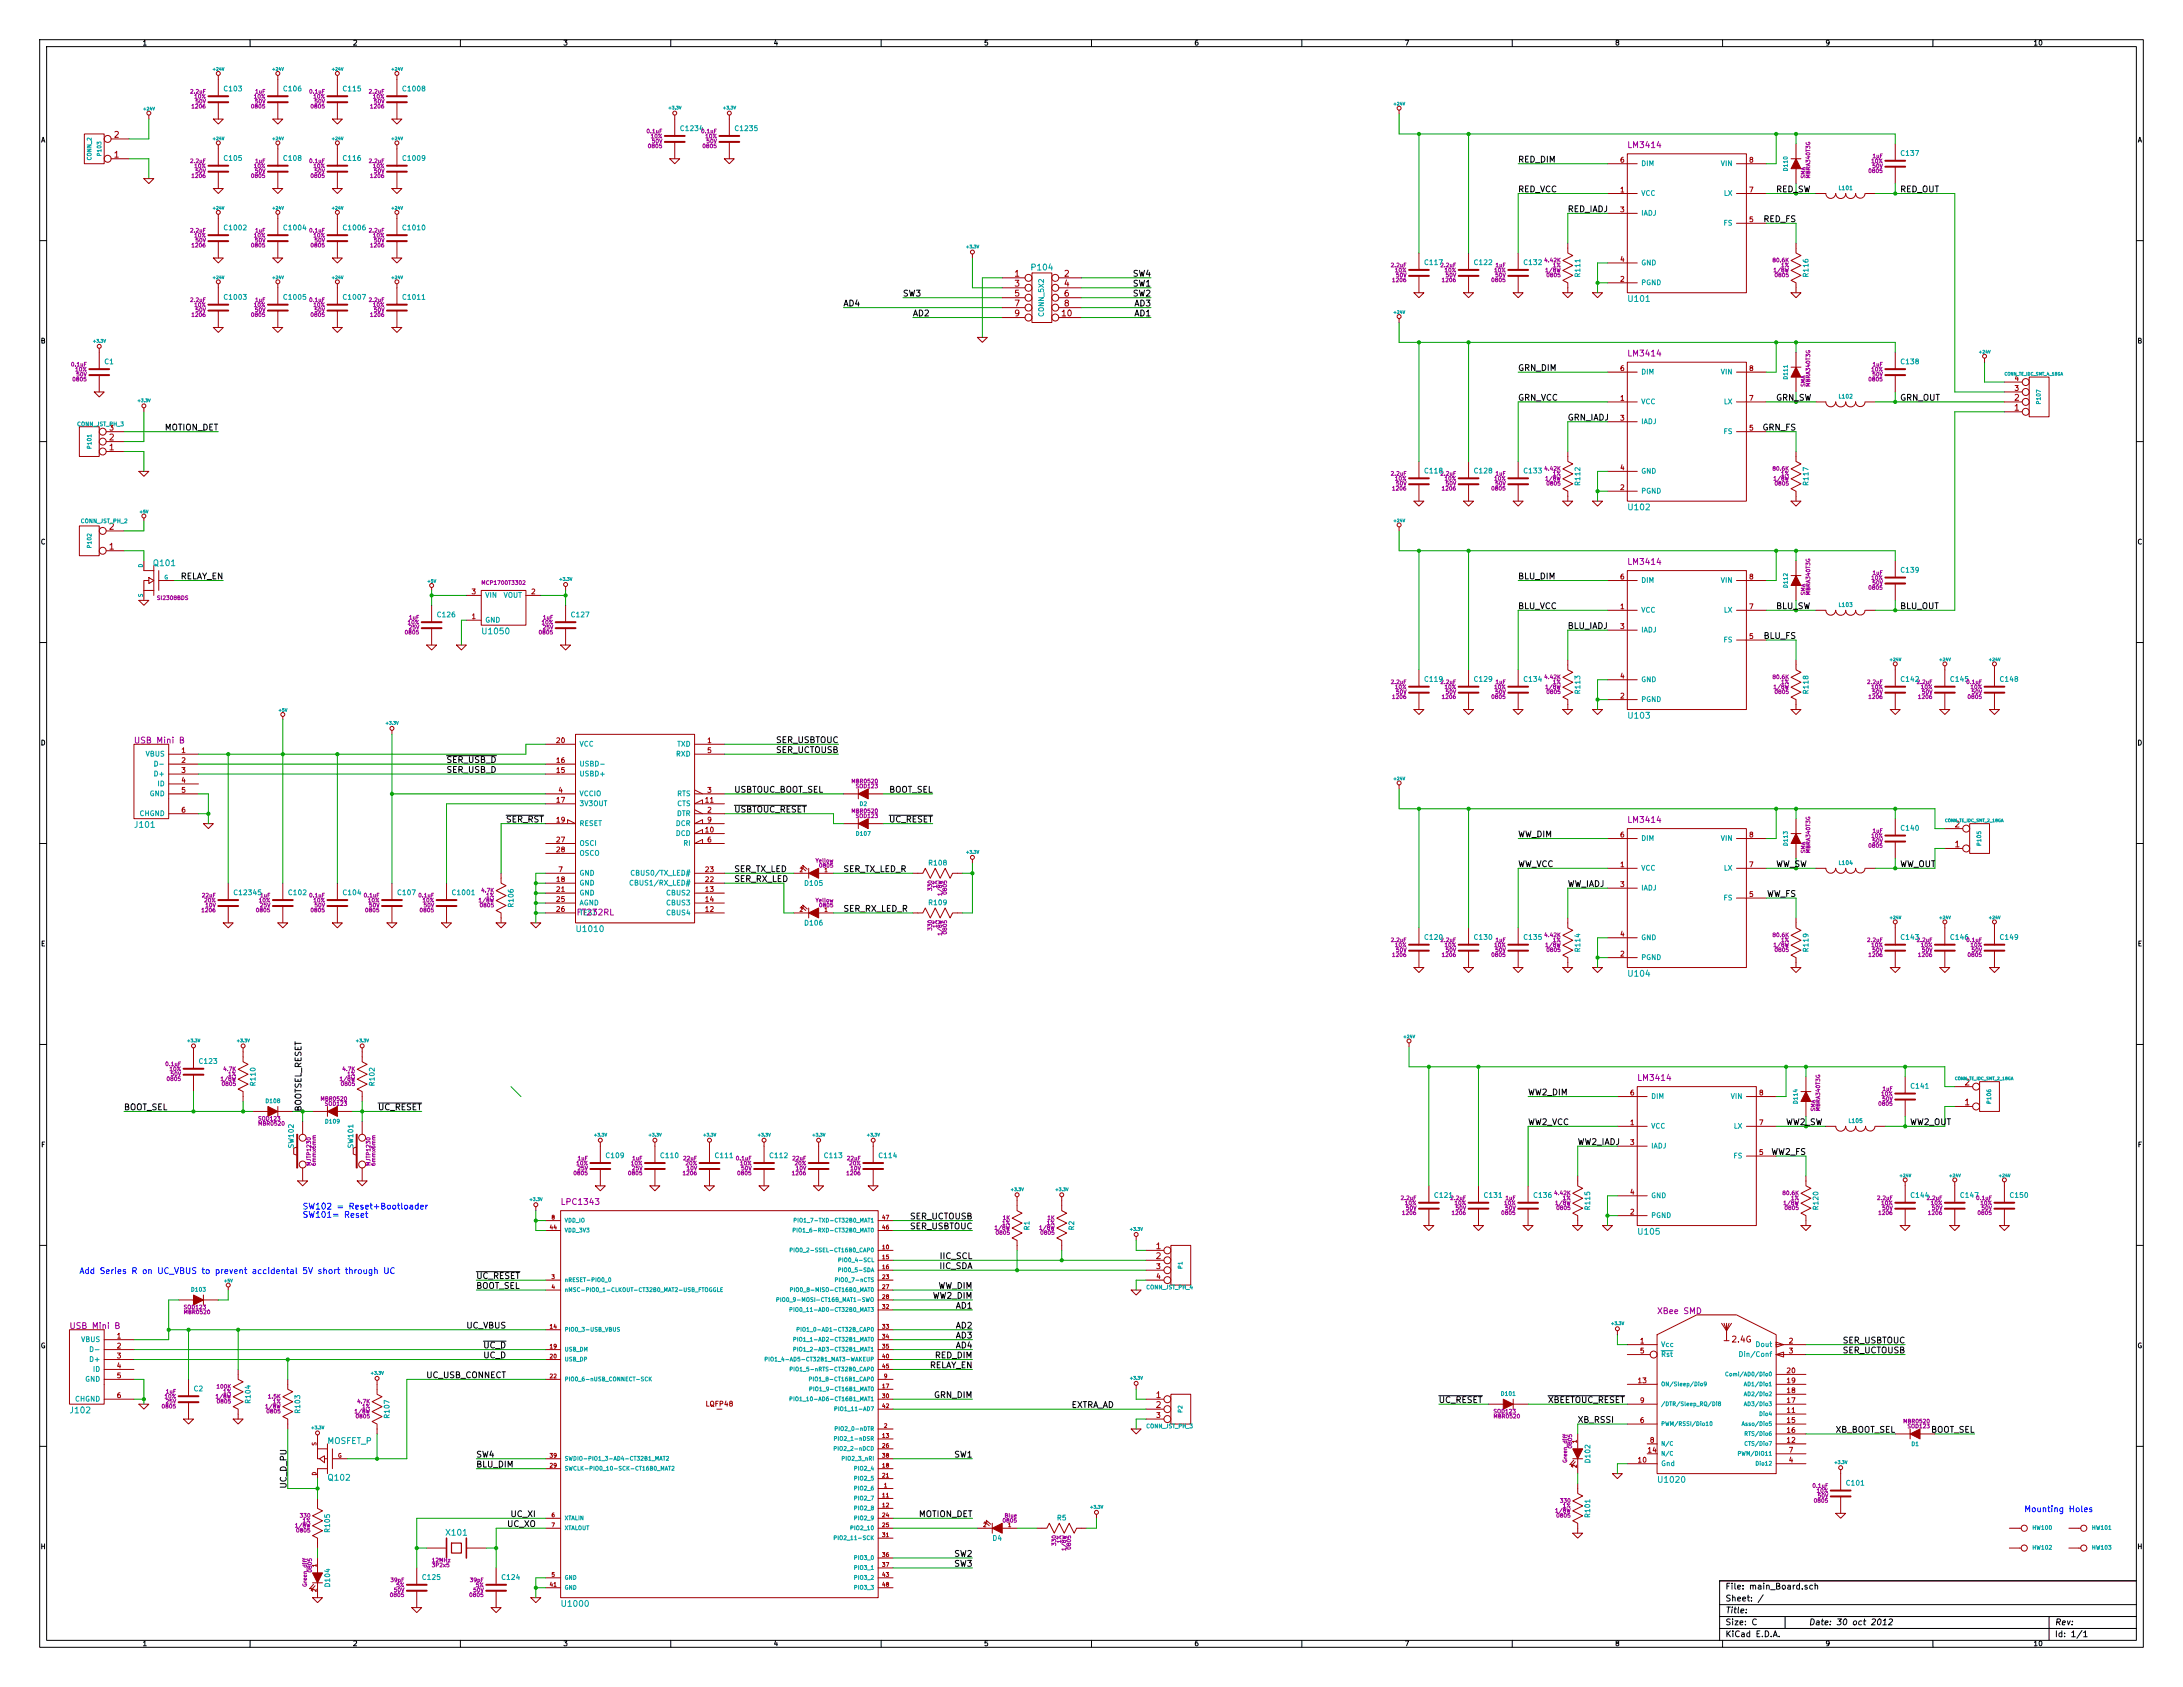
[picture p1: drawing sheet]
<svg xmlns="http://www.w3.org/2000/svg" width="559mm" height="432mm" viewBox="0 0 559 432" stroke-linecap="round" stroke-linejoin="round" font-family="sans-serif">
<defs><g id="words">
<g font-size="2.1" fill="#a00000">
<text x="29.3" y="35.3">2</text>
<text x="29.3" y="40.4">1</text>
<text x="259.8" y="70.9">1</text>
<text x="272.5" y="70.9">2</text>
<text x="259.8" y="73.4">3</text>
<text x="259.8" y="75.9">5</text>
<text x="272.5" y="73.4">4</text>
<text x="272.5" y="75.9">6</text>
<text x="259.8" y="78.5">7</text>
<text x="259.8" y="81">9</text>
<text x="271.9" y="81">10</text>
<text x="272.5" y="78.5">8</text>
<text x="515.7" y="105.2">1</text>
<text x="515.7" y="102.6">2</text>
<text x="28" y="112.8">2</text>
<text x="28" y="115.3">1</text>
<text x="28" y="140.7">1</text>
<text x="500.4" y="216.9">1</text>
<text x="503" y="283">1</text>
<text x="296" y="319.8">1</text>
<text x="296" y="322.3">2</text>
<text x="443.5" y="343.7">2.4G</text>
<text x="296" y="357.9">1</text>
<text x="296" y="360.4">2</text>
</g>
<g font-size="2.1">
<text x="388.6" y="41.7">RED_DIM</text>
<text x="388.6" y="49.3">RED_VCC</text>
<text x="454.7" y="49.3">RED_SW</text>
<text x="486.4" y="49.3">RED_OUT</text>
<text x="401.3" y="54.4">RED_IADJ</text>
<text x="451.4" y="56.9">RED_FS</text>
<text x="290" y="70.9">SW4</text>
<text x="231.1" y="75.9">SW3</text>
<text x="290" y="73.4">SW1</text>
<text x="290" y="75.9">SW2</text>
<text x="215.9" y="78.5">AD4</text>
<text x="233.7" y="81">AD2</text>
<text x="290.4" y="78.5">AD3</text>
<text x="290.4" y="81">AD1</text>
<text x="388.6" y="95">GRN_DIM</text>
<text x="388.6" y="102.6">GRN_VCC</text>
<text x="401.3" y="107.7">GRN_IADJ</text>
<text x="454.7" y="102.6">GRN_SW</text>
<text x="486.4" y="102.6">GRN_OUT</text>
<text x="42" y="110.2">MOTION_DET</text>
<text x="451.1" y="110.2">GRN_FS</text>
<text x="45.8" y="148.3">RELAY_EN</text>
<text x="388.6" y="148.3">BLU_DIM</text>
<text x="388.6" y="156">BLU_VCC</text>
<text x="454.7" y="156">BLU_SW</text>
<text x="486.4" y="156">BLU_OUT</text>
<text x="401.3" y="161">BLU_IADJ</text>
<text x="451.5" y="163.6">BLU_FS</text>
<text x="198.6" y="190.2">SER_USBTOUC</text>
<text x="114.3" y="195.3">SER_USB_D</text>
<text x="114.3" y="197.9">SER_USB_D</text>
<text x="198.6" y="192.8">SER_UCTOUSB</text>
<text x="188" y="202.9">USBTOUC_BOOT_SEL</text>
<text x="227.3" y="202.9">BOOT_SEL</text>
<text x="188" y="208">USBTOUC_RESET</text>
<text x="129.5" y="210.6">SER_RST</text>
<text x="227.4" y="210.6">UC_RESET</text>
<text x="388.6" y="214.4">WW_DIM</text>
<text x="388.6" y="222">WW_VCC</text>
<text x="454.7" y="222">WW_SW</text>
<text x="486.4" y="222">WW_OUT</text>
<text x="188" y="223.3">SER_TX_LED</text>
<text x="188" y="225.8">SER_RX_LED</text>
<text x="215.9" y="223.3">SER_TX_LED_R</text>
<text x="401.3" y="227.1">WW_IADJ</text>
<text x="215.9" y="233.4">SER_RX_LED_R</text>
<text x="451.8" y="229.6">WW_FS</text>
<text x="391.2" y="280.4">WW2_DIM</text>
<text x="31.7" y="284.2">BOOT_SEL</text>
<text x="96.6" y="284.2">UC_RESET</text>
<text x="391.2" y="288">WW2_VCC</text>
<text x="403.9" y="293.1">WW2_IADJ</text>
<text x="457.2" y="288">WW2_SW</text>
<text x="488.9" y="288">WW2_OUT</text>
<text x="453.2" y="295.7">WW2_FS</text>
<text x="232.9" y="314.7">SER_USBTOUC</text>
<text x="232.9" y="312.2">SER_UCTOUSB</text>
<text x="240.8" y="322.3">IIC_SCL</text>
<text x="121.9" y="327.4">UC_RESET</text>
<text x="121.9" y="329.9">BOOT_SEL</text>
<text x="239.9" y="329.9">WW_DIM</text>
<text x="240.5" y="324.9">IIC_SDA</text>
<text x="238.7" y="332.5">WW2_DIM</text>
<text x="244.7" y="335">AD1</text>
<text x="119.4" y="340.1">UC_VBUS</text>
<text x="244.7" y="340.1">AD2</text>
<text x="123.8" y="347.7">UC_D</text>
<text x="123.8" y="345.2">UC_D</text>
<text x="239.4" y="347.7">RED_DIM</text>
<text x="244.7" y="342.6">AD3</text>
<text x="244.7" y="345.2">AD4</text>
<text x="471.7" y="343.9">SER_USBTOUC</text>
<text x="471.7" y="346.5">SER_UCTOUSB</text>
<text x="109.1" y="352.8">UC_USB_CONNECT</text>
<text x="237.6" y="350.3">RELAY_EN</text>
<text x="239.1" y="357.9">GRN_DIM</text>
<text x="368.3" y="359.2">UC_RESET</text>
<text x="396.2" y="359.2">XBEETOUC_RESET</text>
<text x="274.3" y="360.4">EXTRA_AD</text>
<text x="403.9" y="364.2">XB_RSSI</text>
<text x="469.6" y="366.8">XB_BOOT_SEL</text>
<text x="494" y="366.8">BOOT_SEL</text>
<text x="121.9" y="375.7">BLU_DIM</text>
<text x="121.9" y="373.1">SW4</text>
<text x="244.3" y="373.1">SW1</text>
<text x="73.4" y="381" transform="rotate(-90 73.4 381)">UC_D_PU</text>
<text x="130.9" y="388.4">UC_XI</text>
<text x="235" y="388.4">MOTION_DET</text>
<text x="129.8" y="390.9">UC_XO</text>
<text x="244.3" y="398.5">SW2</text>
<text x="244.3" y="401.1">SW3</text>
<text x="441.7" y="406.9">File: main_Board.sch</text>
<text x="441.7" y="413">Title:</text>
<text x="441.7" y="410">Sheet: /</text>
<text x="441.7" y="419.1">KiCad E.D.A.</text>
<text x="441.7" y="416.1">Size: C</text>
<text x="463" y="416.1">Date: 30 oct 2012</text>
<text x="526" y="416.1">Rev:</text>
<text x="526" y="419.1">Id: 1/1</text>
</g>
<g font-size="2.1" fill="#a000a0">
<text x="417.1" y="37.9">LM3414</text>
<text x="417.1" y="91.3">LM3414</text>
<text x="417.1" y="144.6">LM3414</text>
<text x="35.1" y="190.3">USB Mini B</text>
<text x="417.1" y="210.7">LM3414</text>
<text x="419.6" y="276.7">LM3414</text>
<text x="144.1" y="308.5">LPC1343</text>
<text x="18.6" y="340.2">USB Mini B</text>
<text x="424.6" y="336.4">XBee SMD</text>
</g>
<g font-size="2.1" fill="#00a0a0">
<text x="264.2" y="69.3">P104</text>
<text x="417" y="77.3">U101</text>
<text x="417" y="130.7">U102</text>
<text x="28" y="135.6">2</text>
<text x="39.5" y="145">Q101</text>
<text x="123.7" y="162.4">U1050</text>
<text x="417" y="184">U103</text>
<text x="34.7" y="211.9">J101</text>
<text x="500.4" y="211.8">2</text>
<text x="147.9" y="238.6">U1010</text>
<text x="417" y="250">U104</text>
<text x="503" y="277.9">2</text>
<text x="419.5" y="316.1">U105</text>
<text x="18.2" y="361.8">J102</text>
<text x="83.8" y="369.6">MOSFET_P</text>
<text x="84.2" y="379">Q102</text>
<text x="424.7" y="379.6">U1020</text>
<text x="114.4" y="393.1">X101</text>
<text x="144.1" y="411.3">U1000</text>
</g>
<text font-size="2.1" fill="#00a000" x="77.2" y="284.5" transform="rotate(-90 77.2 284.5)">BOOTSEL_RESET</text>
<g font-size="2.1" fill="#00f">
<text x="77.5" y="309.6">SW102 = Reset+Bootloader</text>
<text x="77.5" y="311.8">SW101= Reset</text>
<text x="20.3" y="326.1">Add Series R on UC_VBUS to prevent accidental 5V short through UC</text>
<text x="518.2" y="387.1">Mounting Holes</text>
</g>
<g font-size="1.8">
<text x="36.6" y="11.7">1</text>
<text x="90.4" y="11.7">2</text>
<text x="144.3" y="11.7">3</text>
<text x="198.1" y="11.7">4</text>
<text x="252" y="11.7">5</text>
<text x="305.8" y="11.7">6</text>
<text x="359.7" y="11.7">7</text>
<text x="413.5" y="11.7">8</text>
<text x="467.4" y="11.7">9</text>
<text x="520.8" y="11.7">10</text>
<text x="10.4" y="36.5">A</text>
<text x="547.1" y="36.5">A</text>
<text x="10.4" y="88">B</text>
<text x="547.1" y="88">B</text>
<text x="10.4" y="139.4">C</text>
<text x="547.1" y="139.4">C</text>
<text x="10.4" y="190.8">D</text>
<text x="547.1" y="190.8">D</text>
<text x="10.5" y="242.3">E</text>
<text x="547.2" y="242.3">E</text>
<text x="10.5" y="293.7">F</text>
<text x="547.2" y="293.7">F</text>
<text x="10.4" y="345.1">G</text>
<text x="547.1" y="345.1">G</text>
<text x="10.4" y="396.6">H</text>
<text x="547.1" y="396.6">H</text>
<text x="36.6" y="421.4">1</text>
<text x="90.4" y="421.4">2</text>
<text x="144.3" y="421.4">3</text>
<text x="198.1" y="421.4">4</text>
<text x="252" y="421.4">5</text>
<text x="305.8" y="421.4">6</text>
<text x="359.7" y="421.4">7</text>
<text x="413.5" y="421.4">8</text>
<text x="467.4" y="421.4">9</text>
<text x="520.8" y="421.4">10</text>
</g>
<g font-size="1.8" fill="#00a0a0">
<text x="57.5" y="23.4">C103</text>
<text x="72.7" y="23.4">C106</text>
<text x="88" y="23.4">C115</text>
<text x="103.4" y="23.4">C1008</text>
<text x="174.5" y="33.6">C1234</text>
<text x="188.4" y="33.6">C1235</text>
<text x="57.5" y="41.2">C105</text>
<text x="72.7" y="41.2">C108</text>
<text x="88" y="41.2">C116</text>
<text x="103.4" y="41.2">C1009</text>
<text x="486.8" y="39.9">C137</text>
<text x="420.1" y="42.5">DIM</text>
<text x="440.5" y="42.5">VIN</text>
<text x="420.1" y="50.2">VCC</text>
<text x="441.2" y="50.2">LX</text>
<text x="57.6" y="59">C1002</text>
<text x="72.9" y="59">C1004</text>
<text x="88.1" y="59">C1006</text>
<text x="103.4" y="59">C1010</text>
<text x="420.1" y="55.2">IADJ</text>
<text x="441.2" y="57.8">FS</text>
<text x="364.8" y="67.9">C117</text>
<text x="377.5" y="67.9">C122</text>
<text x="390.2" y="67.9">C132</text>
<text x="404.5" y="70.7" transform="rotate(-90 404.5 70.7)">R111</text>
<text x="420.1" y="67.9">GND</text>
<text x="463" y="70.7" transform="rotate(-90 463 70.7)">R116</text>
<text x="57.6" y="76.8">C1003</text>
<text x="72.9" y="76.8">C1005</text>
<text x="88.1" y="76.8">C1007</text>
<text x="103.4" y="76.8">C1011</text>
<text x="420.1" y="73">PGND</text>
<text x="267.3" y="80.9" transform="rotate(-90 267.3 80.9)">CONN_5X2</text>
<text x="26.8" y="93.3">C1</text>
<text x="420.1" y="95.9">DIM</text>
<text x="440.5" y="95.9">VIN</text>
<text x="486.8" y="93.3">C138</text>
<text x="515.8" y="97.5">4</text>
<text x="420.1" y="103.5">VCC</text>
<text x="441.2" y="103.5">LX</text>
<text x="420.1" y="108.6">IADJ</text>
<text x="441.2" y="111.1">FS</text>
<text x="364.8" y="121.2">C118</text>
<text x="377.5" y="121.2">C128</text>
<text x="390.2" y="121.2">C133</text>
<text x="404.5" y="124" transform="rotate(-90 404.5 124)">R112</text>
<text x="420.1" y="121.3">GND</text>
<text x="463" y="124" transform="rotate(-90 463 124)">R117</text>
<text x="420.1" y="126.4">PGND</text>
<text x="420.1" y="149.2">DIM</text>
<text x="440.5" y="149.2">VIN</text>
<text x="486.8" y="146.6">C139</text>
<text x="124.2" y="153">VIN</text>
<text x="128.7" y="153">VOUT</text>
<text x="112.1" y="158">C126</text>
<text x="124.2" y="159.4">GND</text>
<text x="146.4" y="158">C127</text>
<text x="420.1" y="156.8">VCC</text>
<text x="420.1" y="161.9">IADJ</text>
<text x="441.2" y="156.8">LX</text>
<text x="441.2" y="164.5">FS</text>
<text x="364.8" y="174.5">C119</text>
<text x="377.5" y="174.5">C129</text>
<text x="390.2" y="174.5">C134</text>
<text x="404.5" y="177.4" transform="rotate(-90 404.5 177.4)">R113</text>
<text x="420.1" y="179.7">PGND</text>
<text x="420.1" y="174.6">GND</text>
<text x="463" y="177.4" transform="rotate(-90 463 177.4)">R118</text>
<text x="486.8" y="174.5">C142</text>
<text x="499.5" y="174.5">C145</text>
<text x="512.2" y="174.5">C148</text>
<text x="148.3" y="191.1">VCC</text>
<text x="173.3" y="191.1">TXD</text>
<text x="37.3" y="193.7">VBUS</text>
<text x="148.3" y="196.2">USBD-</text>
<text x="173.1" y="193.7">RXD</text>
<text x="38.2" y="203.8">GND</text>
<text x="39.9" y="198.8">D+</text>
<text x="40.4" y="201.3">ID</text>
<text x="148.3" y="203.8">VCCIO</text>
<text x="148.3" y="198.8">USBD+</text>
<text x="173.3" y="203.8">RTS</text>
<text x="35.7" y="208.9">CHGND</text>
<text x="148.3" y="206.4">3V3OUT</text>
<text x="173.2" y="208.9">DTR</text>
<text x="173.3" y="206.4">CTS</text>
<text x="148.3" y="211.5">RESET</text>
<text x="172.9" y="211.5">DCR</text>
<text x="172.9" y="214">DCD</text>
<text x="420.1" y="215.3">DIM</text>
<text x="440.5" y="215.3">VIN</text>
<text x="486.8" y="212.6">C140</text>
<text x="148.3" y="216.5">OSCI</text>
<text x="148.3" y="219.1">OSCO</text>
<text x="175" y="216.5">RI</text>
<text x="237.9" y="221.6">R108</text>
<text x="148.3" y="224.2">GND</text>
<text x="148.3" y="226.7">GND</text>
<text x="162.3" y="226.7">CBUS1/RX_LED#</text>
<text x="162.5" y="224.2">CBUS0/TX_LED#</text>
<text x="206.2" y="226.8">D105</text>
<text x="420.1" y="222.9">VCC</text>
<text x="420.1" y="228">IADJ</text>
<text x="441.2" y="222.9">LX</text>
<text x="60.3" y="229.2">C12345</text>
<text x="74" y="229.2">C102</text>
<text x="88" y="229.2">C104</text>
<text x="102" y="229.2">C107</text>
<text x="116.1" y="229.2">C1001</text>
<text x="131.5" y="232" transform="rotate(-90 131.5 232)">R106</text>
<text x="148.3" y="229.2">GND</text>
<text x="148.3" y="231.8">AGND</text>
<text x="170.8" y="229.2">CBUS2</text>
<text x="170.8" y="231.8">CBUS3</text>
<text x="237.9" y="231.7">R109</text>
<text x="441.2" y="230.5">FS</text>
<text x="170.8" y="234.3">CBUS4</text>
<text x="206.2" y="236.9">D106</text>
<text x="364.8" y="240.6">C120</text>
<text x="377.5" y="240.6">C130</text>
<text x="390.2" y="240.6">C135</text>
<text x="404.5" y="243.4" transform="rotate(-90 404.5 243.4)">R114</text>
<text x="420.1" y="245.7">PGND</text>
<text x="420.1" y="240.7">GND</text>
<text x="463" y="243.4" transform="rotate(-90 463 243.4)">R119</text>
<text x="486.8" y="240.6">C143</text>
<text x="499.5" y="240.6">C146</text>
<text x="512.2" y="240.6">C149</text>
<text x="51.2" y="272.3">C123</text>
<text x="65.5" y="277.7" transform="rotate(-90 65.5 277.7)">R110</text>
<text x="95.9" y="277.7" transform="rotate(-90 95.9 277.7)">R102</text>
<text x="422.7" y="281.3">DIM</text>
<text x="443.1" y="281.3">VIN</text>
<text x="489.3" y="278.7">C141</text>
<text x="75.2" y="293.7" transform="rotate(-90 75.2 293.7)">SW102</text>
<text x="90.5" y="293.7" transform="rotate(-90 90.5 293.7)">SW101</text>
<text x="422.7" y="288.9">VCC</text>
<text x="443.8" y="288.9">LX</text>
<text x="155.3" y="296.5">C109</text>
<text x="169.3" y="296.5">C110</text>
<text x="183.2" y="296.5">C111</text>
<text x="197.2" y="296.5">C112</text>
<text x="211.2" y="296.5">C113</text>
<text x="225.1" y="296.5">C114</text>
<text x="422.7" y="294">IADJ</text>
<text x="443.8" y="296.5">FS</text>
<text x="367.4" y="306.6">C121</text>
<text x="380.1" y="306.6">C131</text>
<text x="392.8" y="306.6">C136</text>
<text x="407.1" y="309.4" transform="rotate(-90 407.1 309.4)">R115</text>
<text x="422.7" y="311.8">PGND</text>
<text x="422.7" y="306.7">GND</text>
<text x="465.5" y="309.4" transform="rotate(-90 465.5 309.4)">R120</text>
<text x="489.3" y="306.6">C144</text>
<text x="502" y="306.6">C147</text>
<text x="514.7" y="306.6">C150</text>
<text x="263.6" y="314.8" transform="rotate(-90 263.6 314.8)">R1</text>
<text x="275" y="314.8" transform="rotate(-90 275 314.8)">R2</text>
<text x="20.8" y="343.5">VBUS</text>
<text x="425.2" y="344.8">Vcc</text>
<text x="425.2" y="347.3">Rst</text>
<text x="446.3" y="347.3">Din/Conf</text>
<text x="449.6" y="344.8">Dout</text>
<text x="21.7" y="353.7">GND</text>
<text x="23.3" y="348.6">D+</text>
<text x="23.9" y="351.2">ID</text>
<text x="19.2" y="358.8">CHGND</text>
<text x="49.7" y="356.2">C2</text>
<text x="64.2" y="359" transform="rotate(-90 64.2 359)">R104</text>
<text x="76.9" y="361.5" transform="rotate(-90 76.9 361.5)">R103</text>
<text x="99.7" y="362.8" transform="rotate(-90 99.7 362.8)">R107</text>
<text x="407.1" y="374.2" transform="rotate(-90 407.1 374.2)">D102</text>
<text x="425.2" y="375.3">Gnd</text>
<text x="472.8" y="380.3">C101</text>
<text x="270.7" y="389.2">R5</text>
<text x="407.1" y="388.2" transform="rotate(-90 407.1 388.2)">R101</text>
<text x="84.5" y="392" transform="rotate(-90 84.5 392)">R105</text>
<text x="254.2" y="394.4">D4</text>
<text x="84.5" y="406" transform="rotate(-90 84.5 406)">D104</text>
<text x="108.3" y="404.4">C125</text>
<text x="128.6" y="404.4">C124</text>
</g>
<g font-size="1.8" fill="#a00000">
<text x="414.8" y="41.7">6</text>
<text x="447.8" y="41.7">8</text>
<text x="414.8" y="49.3">1</text>
<text x="447.8" y="49.3">7</text>
<text x="414.8" y="54.4">3</text>
<text x="447.8" y="56.9">5</text>
<text x="414.8" y="67.1">4</text>
<text x="414.8" y="72.1">2</text>
<text x="414.8" y="95">6</text>
<text x="447.8" y="95">8</text>
<text x="515.8" y="100.1">3</text>
<text x="414.8" y="102.6">1</text>
<text x="414.8" y="107.7">3</text>
<text x="447.8" y="102.6">7</text>
<text x="28.1" y="110.2">3</text>
<text x="447.8" y="110.2">5</text>
<text x="414.8" y="125.5">2</text>
<text x="414.8" y="120.4">4</text>
<text x="414.8" y="148.3">6</text>
<text x="447.8" y="148.3">8</text>
<text x="120.8" y="152.1">3</text>
<text x="136" y="152.1">2</text>
<text x="414.8" y="156">1</text>
<text x="447.8" y="156">7</text>
<text x="120.8" y="158.5">1</text>
<text x="414.8" y="161">3</text>
<text x="447.8" y="163.6">5</text>
<text x="414.8" y="173.7">4</text>
<text x="414.8" y="178.8">2</text>
<text x="142.5" y="190.2">20</text>
<text x="181.1" y="190.2">1</text>
<text x="46.5" y="192.8">1</text>
<text x="46.5" y="195.3">2</text>
<text x="46.5" y="197.9">3</text>
<text x="142.5" y="197.9">15</text>
<text x="142.5" y="195.3">16</text>
<text x="181.1" y="192.8">5</text>
<text x="46.5" y="200.4">4</text>
<text x="46.5" y="202.9">5</text>
<text x="143" y="202.9">4</text>
<text x="181.1" y="202.9">3</text>
<text x="46.5" y="208">6</text>
<text x="142.5" y="205.5">17</text>
<text x="180.6" y="205.5">11</text>
<text x="181.1" y="208">2</text>
<text x="142.5" y="215.6">27</text>
<text x="142.5" y="210.6">19</text>
<text x="180.6" y="213.1">10</text>
<text x="181.1" y="215.6">6</text>
<text x="181.1" y="210.6">9</text>
<text x="414.8" y="214.4">6</text>
<text x="447.8" y="214.4">8</text>
<text x="142.5" y="218.2">28</text>
<text x="414.8" y="222">1</text>
<text x="447.8" y="222">7</text>
<text x="142.5" y="225.8">18</text>
<text x="143" y="223.3">7</text>
<text x="180.6" y="225.8">22</text>
<text x="180.6" y="223.3">23</text>
<text x="414.8" y="227.1">3</text>
<text x="142.5" y="228.3">21</text>
<text x="142.5" y="230.9">25</text>
<text x="142.5" y="233.4">26</text>
<text x="180.6" y="233.4">12</text>
<text x="180.6" y="228.3">13</text>
<text x="180.6" y="230.9">14</text>
<text x="447.8" y="229.6">5</text>
<text x="414.8" y="239.8">4</text>
<text x="414.8" y="244.9">2</text>
<text x="417.3" y="280.4">6</text>
<text x="450.4" y="280.4">8</text>
<text x="417.3" y="288">1</text>
<text x="417.3" y="293.1">3</text>
<text x="450.4" y="288">7</text>
<text x="450.4" y="295.7">5</text>
<text x="417.3" y="305.8">4</text>
<text x="417.3" y="310.9">2</text>
<text x="296.1" y="324.9">3</text>
<text x="296.1" y="327.4">4</text>
<text x="30" y="342.6">1</text>
<text x="30" y="345.2">2</text>
<text x="30" y="347.7">3</text>
<text x="419.9" y="343.9">1</text>
<text x="419.9" y="346.5">5</text>
<text x="458" y="343.9">2</text>
<text x="458" y="346.5">3</text>
<text x="30" y="350.3">4</text>
<text x="30" y="352.8">5</text>
<text x="457.5" y="351.5">20</text>
<text x="30" y="357.9">6</text>
<text x="419.4" y="354.1">13</text>
<text x="419.9" y="359.2">9</text>
<text x="457.5" y="359.2">17</text>
<text x="457.5" y="356.6">18</text>
<text x="457.5" y="354.1">19</text>
<text x="180.8" y="360">LQFP48</text>
<text x="296.1" y="363">3</text>
<text x="419.9" y="364.2">6</text>
<text x="457.5" y="361.7">11</text>
<text x="457.5" y="364.2">15</text>
<text x="421.9" y="371.9">14</text>
<text x="422.4" y="369.3">8</text>
<text x="457.5" y="369.3">12</text>
<text x="457.5" y="366.8">16</text>
<text x="458" y="371.9">7</text>
<text x="419.4" y="374.4">10</text>
<text x="458" y="374.4">4</text>
</g>
<text font-size="1.8" fill="#a000a0" x="148.3" y="234.3">TEST</text>
<g font-size="1.4" fill="#a000a0">
<text x="48.8" y="24">2.2uF</text>
<text x="65.4" y="24">1uF</text>
<text x="79.3" y="24">0.1uF</text>
<text x="94.6" y="24">2.2uF</text>
<text x="49.3" y="27.8">1206</text>
<text x="49.8" y="25.2">10%</text>
<text x="50.1" y="26.5">50V</text>
<text x="64.5" y="27.8">0805</text>
<text x="65" y="25.2">10%</text>
<text x="65.4" y="26.5">50V</text>
<text x="79.8" y="27.8">0805</text>
<text x="80.3" y="25.2">10%</text>
<text x="80.6" y="26.5">50V</text>
<text x="95" y="27.8">1206</text>
<text x="95.5" y="25.2">10%</text>
<text x="95.8" y="26.5">50V</text>
<text x="165.7" y="34.1">0.1uF</text>
<text x="166.6" y="35.4">10%</text>
<text x="179.7" y="34.1">0.1uF</text>
<text x="180.6" y="35.4">10%</text>
<text x="48.8" y="41.8">2.2uF</text>
<text x="65.4" y="41.8">1uF</text>
<text x="79.3" y="41.8">0.1uF</text>
<text x="94.6" y="41.8">2.2uF</text>
<text x="166.1" y="37.9">0805</text>
<text x="167" y="36.7">50V</text>
<text x="180.1" y="37.9">0805</text>
<text x="180.9" y="36.7">50V</text>
<text x="479.1" y="41.8">10%</text>
<text x="479.4" y="40.5">1uF</text>
<text x="49.3" y="45.6">1206</text>
<text x="49.8" y="43">10%</text>
<text x="50.1" y="44.3">50V</text>
<text x="64.5" y="45.6">0805</text>
<text x="65" y="43">10%</text>
<text x="65.4" y="44.3">50V</text>
<text x="79.8" y="45.6">0805</text>
<text x="80.3" y="43">10%</text>
<text x="80.6" y="44.3">50V</text>
<text x="95" y="45.6">1206</text>
<text x="95.5" y="43">10%</text>
<text x="95.8" y="44.3">50V</text>
<text x="462.1" y="45.8" transform="rotate(-90 462.1 45.8)">SMA</text>
<text x="463.4" y="45.5" transform="rotate(-90 463.4 45.5)">MBRA340T3G</text>
<text x="478.6" y="44.3">0805</text>
<text x="479.4" y="43">50V</text>
<text x="48.8" y="59.5">2.2uF</text>
<text x="65.4" y="59.5">1uF</text>
<text x="79.3" y="59.5">0.1uF</text>
<text x="94.6" y="59.5">2.2uF</text>
<text x="49.3" y="63.3">1206</text>
<text x="49.8" y="60.8">10%</text>
<text x="50.1" y="62.1">50V</text>
<text x="64.5" y="63.3">0805</text>
<text x="65" y="60.8">10%</text>
<text x="65.4" y="62.1">50V</text>
<text x="79.8" y="63.3">0805</text>
<text x="80.3" y="60.8">10%</text>
<text x="80.6" y="62.1">50V</text>
<text x="95" y="63.3">1206</text>
<text x="95.5" y="60.8">10%</text>
<text x="95.8" y="62.1">50V</text>
<text x="356.2" y="68.4">2.2uF</text>
<text x="357.1" y="69.7">10%</text>
<text x="357.5" y="71">50V</text>
<text x="368.9" y="68.4">2.2uF</text>
<text x="369.8" y="69.7">10%</text>
<text x="370.2" y="71">50V</text>
<text x="382.5" y="69.7">10%</text>
<text x="382.9" y="71">50V</text>
<text x="382.9" y="68.4">1uF</text>
<text x="395.6" y="67.2">4.42K</text>
<text x="395.9" y="69.7">1/8W</text>
<text x="396.1" y="71">0805</text>
<text x="397.5" y="68.4">1%</text>
<text x="454" y="67.2">80.6K</text>
<text x="454.3" y="69.7">1/8W</text>
<text x="454.6" y="71">0805</text>
<text x="455.9" y="68.4">1%</text>
<text x="48.8" y="77.3">2.2uF</text>
<text x="65.4" y="77.3">1uF</text>
<text x="79.3" y="77.3">0.1uF</text>
<text x="94.6" y="77.3">2.2uF</text>
<text x="356.6" y="72.2">1206</text>
<text x="369.3" y="72.2">1206</text>
<text x="382" y="72.2">0805</text>
<text x="49.3" y="81.1">1206</text>
<text x="49.8" y="78.6">10%</text>
<text x="50.1" y="79.9">50V</text>
<text x="64.5" y="81.1">0805</text>
<text x="65" y="78.6">10%</text>
<text x="65.4" y="79.9">50V</text>
<text x="79.8" y="81.1">0805</text>
<text x="80.3" y="78.6">10%</text>
<text x="80.6" y="79.9">50V</text>
<text x="95" y="81.1">1206</text>
<text x="95.5" y="78.6">10%</text>
<text x="95.8" y="79.9">50V</text>
<text x="18.4" y="93.8">0.1uF</text>
<text x="19.3" y="95.1">10%</text>
<text x="479.1" y="95.1">10%</text>
<text x="479.4" y="93.8">1uF</text>
<text x="18.8" y="97.6">0805</text>
<text x="19.6" y="96.4">50V</text>
<text x="462.1" y="99.1" transform="rotate(-90 462.1 99.1)">SMA</text>
<text x="463.4" y="98.9" transform="rotate(-90 463.4 98.9)">MBRA340T3G</text>
<text x="478.6" y="97.6">0805</text>
<text x="479.4" y="96.4">50V</text>
<text x="356.2" y="121.8">2.2uF</text>
<text x="356.6" y="125.6">1206</text>
<text x="357.1" y="123">10%</text>
<text x="357.5" y="124.3">50V</text>
<text x="368.9" y="121.8">2.2uF</text>
<text x="369.3" y="125.6">1206</text>
<text x="369.8" y="123">10%</text>
<text x="370.2" y="124.3">50V</text>
<text x="382" y="125.6">0805</text>
<text x="382.5" y="123">10%</text>
<text x="382.9" y="124.3">50V</text>
<text x="382.9" y="121.8">1uF</text>
<text x="395.6" y="120.5">4.42K</text>
<text x="395.9" y="123">1/8W</text>
<text x="396.1" y="124.3">0805</text>
<text x="397.5" y="121.8">1%</text>
<text x="454" y="120.5">80.6K</text>
<text x="454.3" y="123">1/8W</text>
<text x="454.6" y="124.3">0805</text>
<text x="455.9" y="121.8">1%</text>
<text x="123.9" y="149.7">MCP1700T3302</text>
<text x="479.1" y="148.4">10%</text>
<text x="479.4" y="149.7">50V</text>
<text x="479.4" y="147.2">1uF</text>
<text x="40.5" y="153.6">SI2308BDS</text>
<text x="462.1" y="152.5" transform="rotate(-90 462.1 152.5)">SMA</text>
<text x="463.4" y="152.2" transform="rotate(-90 463.4 152.2)">MBRA340T3G</text>
<text x="478.6" y="151">0805</text>
<text x="104.4" y="159.9">10%</text>
<text x="104.7" y="161.1">25V</text>
<text x="104.7" y="158.6">1uF</text>
<text x="138.7" y="159.9">10%</text>
<text x="139" y="161.1">25V</text>
<text x="139" y="158.6">1uF</text>
<text x="103.9" y="162.4">0805</text>
<text x="138.2" y="162.4">0805</text>
<text x="395.6" y="173.8">4.42K</text>
<text x="454" y="173.8">80.6K</text>
<text x="356.2" y="175.1">2.2uF</text>
<text x="356.6" y="178.9">1206</text>
<text x="357.1" y="176.4">10%</text>
<text x="357.5" y="177.6">50V</text>
<text x="368.9" y="175.1">2.2uF</text>
<text x="369.3" y="178.9">1206</text>
<text x="369.8" y="176.4">10%</text>
<text x="370.2" y="177.6">50V</text>
<text x="382" y="178.9">0805</text>
<text x="382.5" y="176.4">10%</text>
<text x="382.9" y="177.6">50V</text>
<text x="382.9" y="175.1">1uF</text>
<text x="395.9" y="176.4">1/8W</text>
<text x="396.1" y="177.6">0805</text>
<text x="397.5" y="175.1">1%</text>
<text x="454.3" y="176.4">1/8W</text>
<text x="454.6" y="177.6">0805</text>
<text x="455.9" y="175.1">1%</text>
<text x="478.1" y="175.1">2.2uF</text>
<text x="478.6" y="178.9">1206</text>
<text x="479.1" y="176.4">10%</text>
<text x="479.4" y="177.6">50V</text>
<text x="490.8" y="175.1">2.2uF</text>
<text x="491.3" y="178.9">1206</text>
<text x="491.8" y="176.4">10%</text>
<text x="492.1" y="177.6">50V</text>
<text x="503.5" y="175.1">0.1uF</text>
<text x="504" y="178.9">0805</text>
<text x="504.5" y="176.4">10%</text>
<text x="504.8" y="177.6">50V</text>
<text x="218.2" y="200.5">MBR0520</text>
<text x="219.3" y="201.8">SOD123</text>
<text x="218.2" y="208.1">MBR0520</text>
<text x="219.3" y="209.4">SOD123</text>
<text x="479.1" y="214.5">10%</text>
<text x="479.4" y="215.7">50V</text>
<text x="479.4" y="213.2">1uF</text>
<text x="208.9" y="220.8">Yellow</text>
<text x="462.1" y="218.5" transform="rotate(-90 462.1 218.5)">SMA</text>
<text x="463.4" y="218.2" transform="rotate(-90 463.4 218.2)">MBRA340T3G</text>
<text x="478.6" y="217">0805</text>
<text x="210" y="222.1">0805</text>
<text x="238.6" y="227.8" transform="rotate(-90 238.6 227.8)">330</text>
<text x="239.9" y="227.3" transform="rotate(-90 239.9 227.3)">1%</text>
<text x="51.8" y="229.7">22uF</text>
<text x="51.8" y="233.5">1206</text>
<text x="52.3" y="231">20%</text>
<text x="52.7" y="232.3">10V</text>
<text x="65.8" y="233.5">0805</text>
<text x="66.3" y="231">10%</text>
<text x="66.6" y="232.3">25V</text>
<text x="66.6" y="229.7">1uF</text>
<text x="79.3" y="229.7">0.1uF</text>
<text x="79.8" y="233.5">0805</text>
<text x="80.3" y="231">10%</text>
<text x="80.6" y="232.3">50V</text>
<text x="93.3" y="229.7">0.1uF</text>
<text x="93.8" y="233.5">0805</text>
<text x="94.3" y="231">10%</text>
<text x="94.6" y="232.3">50V</text>
<text x="107.3" y="229.7">0.1uF</text>
<text x="107.7" y="233.5">0805</text>
<text x="108.2" y="231">10%</text>
<text x="108.5" y="232.3">50V</text>
<text x="122.9" y="231">1/8W</text>
<text x="123.1" y="232.3">0805</text>
<text x="123.4" y="228.4">4.7K</text>
<text x="124.5" y="229.7">1%</text>
<text x="208.9" y="231">Yellow</text>
<text x="210" y="232.3">0805</text>
<text x="241.1" y="228.9" transform="rotate(-90 241.1 228.9)">1/8W</text>
<text x="242.4" y="228.7" transform="rotate(-90 242.4 228.7)">0805</text>
<text x="238.6" y="238" transform="rotate(-90 238.6 238)">330</text>
<text x="239.9" y="237.5" transform="rotate(-90 239.9 237.5)">1%</text>
<text x="241.1" y="239.1" transform="rotate(-90 241.1 239.1)">1/8W</text>
<text x="242.4" y="238.9" transform="rotate(-90 242.4 238.9)">0805</text>
<text x="395.6" y="239.9">4.42K</text>
<text x="454" y="239.9">80.6K</text>
<text x="356.2" y="241.1">2.2uF</text>
<text x="356.6" y="245">1206</text>
<text x="357.1" y="242.4">10%</text>
<text x="357.5" y="243.7">50V</text>
<text x="368.9" y="241.1">2.2uF</text>
<text x="369.3" y="245">1206</text>
<text x="369.8" y="242.4">10%</text>
<text x="370.2" y="243.7">50V</text>
<text x="382" y="245">0805</text>
<text x="382.5" y="242.4">10%</text>
<text x="382.9" y="243.7">50V</text>
<text x="382.9" y="241.1">1uF</text>
<text x="395.9" y="242.4">1/8W</text>
<text x="396.1" y="243.7">0805</text>
<text x="397.5" y="241.1">1%</text>
<text x="454.3" y="242.4">1/8W</text>
<text x="454.6" y="243.7">0805</text>
<text x="455.9" y="241.1">1%</text>
<text x="478.1" y="241.1">2.2uF</text>
<text x="478.6" y="245">1206</text>
<text x="479.1" y="242.4">10%</text>
<text x="479.4" y="243.7">50V</text>
<text x="490.8" y="241.1">2.2uF</text>
<text x="491.3" y="245">1206</text>
<text x="491.8" y="242.4">10%</text>
<text x="492.1" y="243.7">50V</text>
<text x="503.5" y="241.1">0.1uF</text>
<text x="504" y="245">0805</text>
<text x="504.5" y="242.4">10%</text>
<text x="504.8" y="243.7">50V</text>
<text x="42.5" y="272.9">0.1uF</text>
<text x="43.5" y="274.2">10%</text>
<text x="43.8" y="275.4">50V</text>
<text x="57.3" y="274.2">4.7K</text>
<text x="58.4" y="275.4">1%</text>
<text x="87.8" y="274.2">4.7K</text>
<text x="88.9" y="275.4">1%</text>
<text x="43" y="276.7">0805</text>
<text x="56.8" y="276.7">1/8W</text>
<text x="57" y="278">0805</text>
<text x="82.3" y="281.8">MBR0520</text>
<text x="87.3" y="276.7">1/8W</text>
<text x="87.5" y="278">0805</text>
<text x="481.6" y="280.5">10%</text>
<text x="481.9" y="281.8">50V</text>
<text x="481.9" y="279.2">1uF</text>
<text x="66.3" y="286.9">SOD123</text>
<text x="83.4" y="283.1">SOD123</text>
<text x="464.7" y="284.5" transform="rotate(-90 464.7 284.5)">SMA</text>
<text x="465.9" y="284.3" transform="rotate(-90 465.9 284.3)">MBRA340T3G</text>
<text x="481.1" y="283.1">0805</text>
<text x="66.4" y="288.1">MBR0520</text>
<text x="79.6" y="298.1" transform="rotate(-90 79.6 298.1)">MJTP1230</text>
<text x="80.9" y="298.1" transform="rotate(-90 80.9 298.1)">6mmx6mm</text>
<text x="94.8" y="298.1" transform="rotate(-90 94.8 298.1)">MJTP1230</text>
<text x="96.1" y="298.1" transform="rotate(-90 96.1 298.1)">6mmx6mm</text>
<text x="147.6" y="298.3">10%</text>
<text x="147.9" y="299.6">25V</text>
<text x="147.9" y="297">1uF</text>
<text x="161.6" y="298.3">10%</text>
<text x="161.9" y="299.6">25V</text>
<text x="161.9" y="297">1uF</text>
<text x="175" y="297">22uF</text>
<text x="175.5" y="298.3">20%</text>
<text x="175.8" y="299.6">10V</text>
<text x="188.5" y="297">0.1uF</text>
<text x="189.5" y="298.3">10%</text>
<text x="189.8" y="299.6">50V</text>
<text x="203" y="297">22uF</text>
<text x="203.5" y="298.3">20%</text>
<text x="203.8" y="299.6">10V</text>
<text x="216.9" y="297">22uF</text>
<text x="217.4" y="298.3">20%</text>
<text x="217.8" y="299.6">10V</text>
<text x="147.1" y="300.8">0805</text>
<text x="161.1" y="300.8">0805</text>
<text x="175" y="300.8">1206</text>
<text x="189" y="300.8">0805</text>
<text x="203" y="300.8">1206</text>
<text x="216.9" y="300.8">1206</text>
<text x="398.1" y="305.9">4.42K</text>
<text x="456.5" y="305.9">80.6K</text>
<text x="358.7" y="307.2">2.2uF</text>
<text x="359.2" y="311">1206</text>
<text x="359.7" y="308.5">10%</text>
<text x="360" y="309.7">50V</text>
<text x="371.9" y="311">1206</text>
<text x="372.4" y="308.5">10%</text>
<text x="372.7" y="309.7">50V</text>
<text x="384.6" y="311">0805</text>
<text x="385.1" y="308.5">10%</text>
<text x="385.4" y="309.7">50V</text>
<text x="385.4" y="307.2">1uF</text>
<text x="398.4" y="308.5">1/8W</text>
<text x="398.7" y="309.7">0805</text>
<text x="400" y="307.2">1%</text>
<text x="456.9" y="308.5">1/8W</text>
<text x="457.1" y="309.7">0805</text>
<text x="458.5" y="307.2">1%</text>
<text x="480.6" y="307.2">2.2uF</text>
<text x="481.1" y="311">1206</text>
<text x="481.6" y="308.5">10%</text>
<text x="481.9" y="309.7">50V</text>
<text x="493.3" y="307.2">2.2uF</text>
<text x="493.8" y="311">1206</text>
<text x="494.3" y="308.5">10%</text>
<text x="494.6" y="309.7">50V</text>
<text x="506" y="307.2">0.1uF</text>
<text x="506.5" y="311">0805</text>
<text x="507" y="308.5">10%</text>
<text x="507.3" y="309.7">50V</text>
<text x="254.9" y="314.8">1/8W</text>
<text x="255.2" y="316.1">0805</text>
<text x="256.5" y="313.5">1%</text>
<text x="256.7" y="312.3">1K</text>
<text x="266.4" y="314.8">1/8W</text>
<text x="266.6" y="316.1">0805</text>
<text x="268" y="313.5">1%</text>
<text x="268.2" y="312.3">1K</text>
<text x="47.2" y="335.1">SOD123</text>
<text x="47.3" y="336.4">MBR0520</text>
<text x="42.2" y="358">10%</text>
<text x="42.5" y="359.3">25V</text>
<text x="42.5" y="356.7">1uF</text>
<text x="55.5" y="358">1/8W</text>
<text x="55.6" y="355.4">100K</text>
<text x="55.8" y="359.3">0805</text>
<text x="57.1" y="356.7">1%</text>
<text x="68.8" y="358">1.5K</text>
<text x="69.8" y="359.3">1%</text>
<text x="91.6" y="359.3">4.7K</text>
<text x="41.7" y="360.5">0805</text>
<text x="68.2" y="360.5">1/8W</text>
<text x="68.5" y="361.8">0805</text>
<text x="91.1" y="361.8">1/8W</text>
<text x="91.3" y="363.1">0805</text>
<text x="92.7" y="360.5">1%</text>
<text x="382.5" y="361.8">SOD123</text>
<text x="382.6" y="363.1">MBR0520</text>
<text x="487.5" y="364.3">MBR0520</text>
<text x="488.5" y="365.6">SOD123</text>
<text x="402.4" y="370.4" transform="rotate(-90 402.4 370.4)">0805</text>
<text x="401.2" y="374.2" transform="rotate(-90 401.2 374.2)">Green_diff</text>
<text x="464.1" y="380.8">0.1uF</text>
<text x="465.1" y="382.1">10%</text>
<text x="465.4" y="383.4">50V</text>
<text x="76.9" y="388.5">330</text>
<text x="77.5" y="389.7">1%</text>
<text x="256.9" y="389.7">0805</text>
<text x="257.2" y="388.5">Blue</text>
<text x="398.4" y="387.2">1/8W</text>
<text x="398.7" y="388.5">0805</text>
<text x="399.5" y="384.7">330</text>
<text x="400" y="385.9">1%</text>
<text x="464.6" y="384.7">0805</text>
<text x="75.9" y="391">1/8W</text>
<text x="76.1" y="392.3">0805</text>
<text x="270.4" y="395.5" transform="rotate(-90 270.4 395.5)">330</text>
<text x="271.6" y="395" transform="rotate(-90 271.6 395)">1%</text>
<text x="110.7" y="399.9">12MHz</text>
<text x="110.8" y="401.2">3P2x5</text>
<text x="272.9" y="396.6" transform="rotate(-90 272.9 396.6)">1/8W</text>
<text x="274.2" y="396.3" transform="rotate(-90 274.2 396.3)">0805</text>
<text x="78.6" y="405.9" transform="rotate(-90 78.6 405.9)">Green_diff</text>
<text x="79.9" y="402.2" transform="rotate(-90 79.9 402.2)">0805</text>
<text x="100.1" y="405">39pF</text>
<text x="100.9" y="407.5">50V</text>
<text x="101.5" y="406.2">5%</text>
<text x="120.4" y="405">39pF</text>
<text x="121.2" y="407.5">50V</text>
<text x="121.8" y="406.2">5%</text>
<text x="100.1" y="408.8">0805</text>
<text x="120.4" y="408.8">0805</text>
</g>
<g font-size="1.4" fill="#00a0a0">
<text x="23.4" y="41" transform="rotate(-90 23.4 41)">CONN_2</text>
<text x="26" y="39.8" transform="rotate(-90 26 39.8)">P103</text>
<text x="457.6" y="43.6" transform="rotate(-90 457.6 43.6)">D110</text>
<text x="470.8" y="48.7">L101</text>
<text x="457.6" y="96.9" transform="rotate(-90 457.6 96.9)">D111</text>
<text x="470.8" y="102">L102</text>
<text x="522.4" y="103.3" transform="rotate(-90 522.4 103.3)">P107</text>
<text x="19.8" y="109.1">CONN_JST_PH_3</text>
<text x="23.4" y="114.7" transform="rotate(-90 23.4 114.7)">P101</text>
<text x="20.8" y="133.9">CONN_JST_PH_2</text>
<text x="23.4" y="140.1" transform="rotate(-90 23.4 140.1)">P102</text>
<text x="36.6" y="145.3" transform="rotate(-90 36.6 145.3)">D</text>
<text x="42" y="148.3">G</text>
<text x="36.6" y="152.9" transform="rotate(-90 36.6 152.9)">S</text>
<text x="457.6" y="150.3" transform="rotate(-90 457.6 150.3)">D112</text>
<text x="470.8" y="155.4">L103</text>
<text x="220.1" y="206.3">D2</text>
<text x="219.3" y="213.9">D107</text>
<text x="457.6" y="216.3" transform="rotate(-90 457.6 216.3)">D113</text>
<text x="470.8" y="221.4">L104</text>
<text x="507.2" y="216.3" transform="rotate(-90 507.2 216.3)">P105</text>
<text x="68.2" y="282.4">D108</text>
<text x="83.4" y="287.6">D109</text>
<text x="460.2" y="282.3" transform="rotate(-90 460.2 282.3)">D114</text>
<text x="473.4" y="287.5">L105</text>
<text x="509.7" y="282.3" transform="rotate(-90 509.7 282.3)">P106</text>
<text x="371.4" y="307.2">2.2uF</text>
<text x="144.5" y="312.9">VDD_IO</text>
<text x="144.5" y="315.5">VDD_3V3</text>
<text x="205.1" y="315.5">PIO1_6-RXD-CT32B0_MAT0</text>
<text x="205.3" y="312.9">PIO1_7-TXD-CT32B0_MAT1</text>
<text x="204.5" y="320.5">PIO0_2-SSEL-CT16B0_CAP0</text>
<text x="215.7" y="323.1">PIO0_4-SCL</text>
<text x="144.5" y="328.2">nRESET-PIO0_0</text>
<text x="214.8" y="328.2">PIO0_7-nCTS</text>
<text x="215.5" y="325.6">PIO0_5-SDA</text>
<text x="302.7" y="324.7" transform="rotate(-90 302.7 324.7)">P1</text>
<text x="49.1" y="330.6">D103</text>
<text x="144.5" y="330.7">nMSC-PIO0_1-CLKOUT-CT32B0_MAT2-USB_FTOGGLE</text>
<text x="201.4" y="333.2">PIO0_9-MOSI-CT16B_MAT1-SWO</text>
<text x="204.5" y="335.8">PIO0_11-AD0-CT32B0_MAT3</text>
<text x="204.5" y="330.7">PIO0_8-MISO-CT16B0_MAT0</text>
<text x="293.5" y="330">CONN_JST_PH_4</text>
<text x="144.5" y="340.9">PIO0_3-USB_VBUS</text>
<text x="206.2" y="340.9">PIO1_0-AD1-CT32B_CAP0</text>
<text x="144.5" y="345.9">USB_DM</text>
<text x="205.3" y="343.4">PIO1_1-AD2-CT32B1_MAT0</text>
<text x="205.3" y="345.9">PIO1_2-AD3-CT32B1_MAT1</text>
<text x="144.5" y="348.5">USB_DP</text>
<text x="144.5" y="353.6">PIO0_6-nUSB_CONNECT-SCK</text>
<text x="198.5" y="348.5">PIO1_4-AD5-CT32B1_MAT3-WAKEUP</text>
<text x="204.5" y="351">PIO1_5-nRTS-CT32B0_CAP0</text>
<text x="208.7" y="353.6">PIO1_8-CT16B1_CAP0</text>
<text x="443.4" y="352.3">Comi/AD0/Dio0</text>
<text x="204.5" y="358.6">PIO1_10-AD6-CT16B1_MAT1</text>
<text x="208.6" y="356.1">PIO1_9-CT16B1_MAT0</text>
<text x="384.4" y="357.3">D101</text>
<text x="425.2" y="359.9">/DTR/Sleep_RQ/Di8</text>
<text x="425.2" y="354.8">ON/Sleep/Dio9</text>
<text x="447.3" y="359.9">AD3/Dio3</text>
<text x="447.3" y="357.4">AD2/Dio2</text>
<text x="447.3" y="354.8">AD1/Dio1</text>
<text x="214.9" y="361.2">PIO1_11-AD7</text>
<text x="293.5" y="365.6">CONN_JST_PH_3</text>
<text x="302.7" y="361.5" transform="rotate(-90 302.7 361.5)">P2</text>
<text x="425.2" y="365">PWM/RSSI/Dio10</text>
<text x="446.7" y="365">Asso/Dio5</text>
<text x="450.6" y="362.5">Dio4</text>
<text x="214.6" y="371.3">PIO2_2-nDCD</text>
<text x="214.7" y="368.8">PIO2_1-nDSR</text>
<text x="214.7" y="366.3">PIO2_0-nDTR</text>
<text x="425.2" y="370.1">N/C</text>
<text x="447.3" y="370.1">CTS/Dio7</text>
<text x="447.3" y="367.5">RTS/Dio6</text>
<text x="489.3" y="370.2">D1</text>
<text x="144.5" y="376.4">SWCLK-PIO0_10-SCK-CT16B0_MAT2</text>
<text x="144.5" y="373.9">SWDIO-PIO1_3-AD4-CT32B1_MAT2</text>
<text x="215.9" y="373.9">PIO2_3_nRI</text>
<text x="219" y="376.4">PIO2_4</text>
<text x="425.2" y="372.6">N/C</text>
<text x="445.7" y="372.6">PWM/DIO11</text>
<text x="449.8" y="375.2">Dio12</text>
<text x="219" y="381.5">PIO2_6</text>
<text x="219" y="379">PIO2_5</text>
<text x="144.5" y="389.1">XTALIN</text>
<text x="219" y="384">PIO2_7</text>
<text x="219" y="386.6">PIO2_8</text>
<text x="219" y="389.1">PIO2_9</text>
<text x="144.5" y="391.7">XTALOUT</text>
<text x="214.7" y="394.2">PIO2_11-SCK</text>
<text x="218.2" y="391.7">PIO2_10</text>
<text x="520.4" y="391.6">HW100</text>
<text x="535.6" y="391.6">HW101</text>
<text x="219" y="399.3">PIO3_0</text>
<text x="219" y="401.8">PIO3_1</text>
<text x="520.4" y="396.7">HW102</text>
<text x="535.6" y="396.7">HW103</text>
<text x="144.5" y="404.4">GND</text>
<text x="144.5" y="406.9">GND</text>
<text x="219" y="404.4">PIO3_2</text>
<text x="219" y="406.9">PIO3_3</text>
</g>
<g font-size="1.4" fill="#a00000">
<text x="204.7" y="223.3">2</text>
<text x="211.1" y="223.3">1</text>
<text x="204.7" y="233.4">2</text>
<text x="211.1" y="233.4">1</text>
<text x="140.8" y="314.7">44</text>
<text x="141.2" y="312.2">8</text>
<text x="225.9" y="314.7">46</text>
<text x="225.9" y="312.2">47</text>
<text x="225.9" y="319.8">10</text>
<text x="225.9" y="322.3">15</text>
<text x="141.2" y="327.4">3</text>
<text x="141.2" y="329.9">4</text>
<text x="225.9" y="327.4">23</text>
<text x="225.9" y="324.9">16</text>
<text x="225.9" y="329.9">27</text>
<text x="225.9" y="335">32</text>
<text x="225.9" y="332.5">28</text>
<text x="140.8" y="340.1">14</text>
<text x="225.9" y="340.1">33</text>
<text x="140.8" y="347.7">20</text>
<text x="140.8" y="345.2">19</text>
<text x="225.9" y="347.7">40</text>
<text x="225.9" y="342.6">34</text>
<text x="225.9" y="345.2">35</text>
<text x="140.8" y="352.8">22</text>
<text x="225.9" y="350.3">45</text>
<text x="226.3" y="352.8">9</text>
<text x="225.9" y="357.9">30</text>
<text x="225.9" y="355.3">17</text>
<text x="225.9" y="360.4">42</text>
<text x="226.3" y="365.5">2</text>
<text x="81" y="370" transform="rotate(-90 81 370)">S</text>
<text x="225.9" y="368">13</text>
<text x="225.9" y="370.6">26</text>
<text x="403.6" y="369.3" transform="rotate(-90 403.6 369.3)">1</text>
<text x="81" y="377.7" transform="rotate(-90 81 377.7)">D</text>
<text x="86.5" y="373.1">G</text>
<text x="140.8" y="375.7">29</text>
<text x="140.8" y="373.1">39</text>
<text x="225.9" y="375.7">18</text>
<text x="225.9" y="373.1">38</text>
<text x="403.6" y="375.7" transform="rotate(-90 403.6 375.7)">2</text>
<text x="225.9" y="383.3">11</text>
<text x="225.9" y="378.2">21</text>
<text x="226.3" y="380.7">1</text>
<text x="141.2" y="388.4">6</text>
<text x="225.9" y="385.8">12</text>
<text x="225.9" y="388.4">24</text>
<text x="141.2" y="390.9">7</text>
<text x="225.9" y="393.4">31</text>
<text x="225.9" y="390.9">25</text>
<text x="251.7" y="390.9">2</text>
<text x="258.1" y="390.9">1</text>
<text x="81" y="401.1" transform="rotate(-90 81 401.1)">1</text>
<text x="225.9" y="398.5">36</text>
<text x="225.9" y="401.1">37</text>
<text x="81" y="407.4" transform="rotate(-90 81 407.4)">2</text>
<text x="140.8" y="406.1">41</text>
<text x="141.2" y="403.6">5</text>
<text x="225.9" y="403.6">43</text>
<text x="225.9" y="406.1">48</text>
</g>
<g font-size="1.1" fill="#00a0a0">
<text x="54.6" y="18.1">+24V</text>
<text x="69.9" y="18.1">+24V</text>
<text x="85.1" y="18.1">+24V</text>
<text x="100.4" y="18.1">+24V</text>
<text x="36.9" y="28.3">+24V</text>
<text x="171.3" y="28">+3.3V</text>
<text x="185.3" y="28">+3.3V</text>
<text x="356.9" y="27">+24V</text>
<text x="54.6" y="35.9">+24V</text>
<text x="69.9" y="35.9">+24V</text>
<text x="85.1" y="35.9">+24V</text>
<text x="100.4" y="35.9">+24V</text>
<text x="54.6" y="53.7">+24V</text>
<text x="69.9" y="53.7">+24V</text>
<text x="85.1" y="53.7">+24V</text>
<text x="100.4" y="53.7">+24V</text>
<text x="247.5" y="63.6">+3.3V</text>
<text x="54.6" y="71.5">+24V</text>
<text x="69.9" y="71.5">+24V</text>
<text x="85.1" y="71.5">+24V</text>
<text x="100.4" y="71.5">+24V</text>
<text x="356.9" y="80.3">+24V</text>
<text x="24" y="87.7">+3.3V</text>
<text x="506.8" y="90.5">+24V</text>
<text x="513.2" y="96.1">CONN_TE_IDC_SMT_4_18GA</text>
<text x="35.4" y="102.9">+3.3V</text>
<text x="35.9" y="131.4">+5V</text>
<text x="356.9" y="133.7">+24V</text>
<text x="109.5" y="149.2">+5V</text>
<text x="143.4" y="148.7">+3.3V</text>
<text x="483.9" y="169.2">+24V</text>
<text x="496.6" y="169.2">+24V</text>
<text x="509.3" y="169.2">+24V</text>
<text x="71.4" y="182.2">+5V</text>
<text x="98.9" y="185.5">+3.3V</text>
<text x="356.9" y="199.7">+24V</text>
<text x="497.9" y="210.4">CONN_TE_IDC_SMT_2_18GA</text>
<text x="247.5" y="218.5">+3.3V</text>
<text x="483.9" y="235.3">+24V</text>
<text x="496.6" y="235.3">+24V</text>
<text x="509.3" y="235.3">+24V</text>
<text x="48.1" y="266.8">+3.3V</text>
<text x="60.8" y="266.8">+3.3V</text>
<text x="91.3" y="266.8">+3.3V</text>
<text x="359.4" y="265.8">+24V</text>
<text x="500.5" y="276.5">CONN_TE_IDC_SMT_2_18GA</text>
<text x="152.3" y="290.9">+3.3V</text>
<text x="166.2" y="290.9">+3.3V</text>
<text x="180.2" y="290.9">+3.3V</text>
<text x="194.2" y="290.9">+3.3V</text>
<text x="208.2" y="290.9">+3.3V</text>
<text x="222.1" y="290.9">+3.3V</text>
<text x="259" y="304.9">+3.3V</text>
<text x="270.4" y="304.9">+3.3V</text>
<text x="486.4" y="301.3">+24V</text>
<text x="499.1" y="301.3">+24V</text>
<text x="511.8" y="301.3">+24V</text>
<text x="135.8" y="307.4">+3.3V</text>
<text x="289.4" y="315">+3.3V</text>
<text x="57.5" y="328.2">+5V</text>
<text x="412.6" y="339.2">+3.3V</text>
<text x="95.1" y="351.9">+3.3V</text>
<text x="289.4" y="353.1">+3.3V</text>
<text x="79.9" y="365.8">+3.3V</text>
<text x="469.8" y="374.7">+3.3V</text>
<text x="279.3" y="386.2">+3.3V</text>
</g>
</g></defs>
<g fill="none" stroke="#000" stroke-width=".26">
<path d="M10.2 10.2h538.4v411.4h-538.4zM11.9 11.9h535v408h-535zM64 10.2v1.7M117.9 10.2v1.7M171.7 10.2v1.7M225.6 10.2v1.7M279.4 10.2v1.7M333.2 10.2v1.7M387.1 10.2v1.7M440.9 10.2v1.7M494.8 10.2v1.7M10.2 61.6h1.7"/>
<path d="M546.9 61.6h1.7M10.2 113h1.7M546.9 113h1.7M10.2 164.5h1.7M546.9 164.5h1.7M114.3 193.4h12.8M10.2 215.9h1.7M129.5 208.7h9.7M188 206.1h18.5M227.6 208.7h11.2M546.9 215.9h1.7M10.2 267.3h1.7"/>
<path d="M546.9 267.3h1.7M96.8 282.3h11.1M10.2 318.8h1.7M546.9 318.8h1.7M121.9 325.5h11.2M123.7 343.3h5.8M368.3 357.3h11.2M396.2 357.3h19.7M10.2 370.2h1.7M546.9 370.2h1.7M64 419.9v1.7M117.9 419.9v1.7"/>
<path d="M171.7 419.9v1.7M225.6 419.9v1.7M279.4 419.9v1.7M333.2 419.9v1.7M387.1 419.9v1.7M440.2 410.7h106.7M440.2 416.8h106.7M440.2 413.8h106.7M440.9 419.9v1.7M447 411.9v.2M449.6 414.5a.69 .69 0 0 0-1 .7 .69 .69 0 0 0 1 .6M451.3 408.2l-1.3 2"/>
<path d="M453.9 418.9l.5-1.5 .5 1.5M454.1 418.5h.7M455.4 418.8v.1M456.9 413.8v3M462.6 405.8l-.4-.1-.2 .3 .1 .2 .5 .1v.4h-.6M464 405.8l-.5-.1-.3 .3 .1 .6 .7 .1M464.6 405.9l.6-.1 .1 1M464.6 405.2v1.6M480.9 414.5l.2-.1a.76 .76 0 0 1 .4 .8 .76 .76 0 0 1-.8 .6l-.1-.8zM482 415.9h.9M482.1 414.8l.5-.4-.2 1.5M483.6 414.5l.6-.1 .3 .3-.2 .3-.9 .9h.9"/>
<path d="M494.8 419.9v1.7M524.5 413.8v6.1M532.9 417.3l-1.3 2M533.4 417.9l.4-.5v1.5M533.4 418.9h.9M546.9 404.6h-106.7v15.3"/>
</g>
<g fill="none" stroke="#a00000" stroke-width=".26">
<path d="M55.9 19.3v5.3M71.1 19.3v5.3M86.4 19.3v5.3M101.6 19.3v5.3M21.6 34.3h5.1v7.6h-5.1zM28.4 35.6h4.6M38.1 29.5v1M54.6 30.5h2.5l-1.2 1.3zM55.9 37.1v5.3M55.9 26.2v4.3M69.8 30.5h2.6l-1.3 1.3zM71.1 37.1v5.3"/>
<path d="M71.1 26.2v4.3M85.1 30.5h2.5l-1.2 1.3zM86.4 37.1v5.3M86.4 26.2v4.3M100.3 30.5h2.6l-1.3 1.3zM101.6 37.1v5.3M101.6 26.2v4.3M172.7 29.5v5.3M172.7 36.3v4.3M186.7 29.5v5.3M186.7 36.3v4.3M358.1 28.2v1"/>
<path d="M416.6 39.4h30.4v35.5h-30.4zM459.7 36.8v3.8M485.1 36.8v4.3M28.4 40.6h4.6M36.8 45.7h2.6l-1.3 1.3zM54.6 48.3h2.5l-1.2 1.2zM55.9 54.9v5.3M55.9 43.9v4.4M69.8 48.3h2.6l-1.3 1.2zM71.1 54.9v5.3M71.1 43.9v4.4M85.1 48.3h2.5l-1.2 1.2z"/>
<path d="M86.4 54.9v5.3M86.4 43.9v4.4M100.3 48.3h2.6l-1.3 1.2zM101.6 54.9v5.3M101.6 43.9v4.4M171.4 40.6h2.6l-1.3 1.3zM185.4 40.6h2.6l-1.3 1.3zM411.5 49.5h7.6M411.5 54.6h7.6M411.5 41.9h7.6M444.5 49.5h7.6M444.5 57.2h7.6"/>
<path d="M444.5 41.9h7.6M458.5 40.6h2.5M459.7 43.2v3.8M464.8 49.5h2.6M467.4 49.5a1.24 1.24 0 0 0 1.2 1.3 1.24 1.24 0 0 0 1.3-1.3M469.9 49.5a1.27 1.27 0 0 0 1.3 1.3 1.27 1.27 0 0 0 1.3-1.3 1.27 1.27 0 0 0 1.2 1.3 1.27 1.27 0 0 0 1.3-1.3 1.19 1.19 0 0 0 1.2 1.2 1.19 1.19 0 0 0 1.2-1.2M477.5 49.5h2.6M485.1 42.7v4.3M54.6 66h2.5l-1.2 1.3zM55.9 72.6v5.4M55.9 61.7v4.3M55.9 79.5v4.3"/>
<path d="M69.8 66h2.6l-1.3 1.3zM71.1 72.6v5.4M71.1 61.7v4.3M71.1 79.5v4.3M85.1 66h2.5l-1.2 1.3zM86.4 72.6v5.4M86.4 61.7v4.3M86.4 79.5v4.3M100.3 66h2.6l-1.3 1.3zM101.6 72.6v5.4M101.6 61.7v4.3M101.6 79.5v4.3"/>
<path d="M248.9 65v1M256.5 71.1h5.9M256.5 73.7h5.9M256.5 76.2h5.9M256.5 78.7h5.9M264.2 69.9h5v12.7h-5zM271 71.1h5.9M271 73.7h5.9M271 76.2h5.9M271 78.7h5.9M361.9 74.9h2.6l-1.3 1.3zM363.2 64.8v4.3"/>
<path d="M363.2 70.6v4.3M374.6 74.9h2.6l-1.3 1.3zM375.9 64.8v4.3M375.9 70.6v4.3M387.3 74.9h2.6l-1.3 1.3zM388.6 64.8v4.3M388.6 70.6v4.3M400 74.9h2.6l-1.3 1.3zM401.3 62.2v2.6l1.3 .6-2.6 1.3 2.6 1.2-2.6 1.3 2.6 1.3-2.6 1.3 1.3 .6v2.5M407.7 74.9h2.5l-1.3 1.3zM411.5 72.4h7.6M411.5 67.3h7.6"/>
<path d="M458.5 74.9h2.5l-1.3 1.3zM459.7 62.2v2.6l1.3 .6-2.5 1.3 2.5 1.2-2.5 1.3 2.5 1.3-2.5 1.3 1.2 .6v2.5M25.4 89.2v5.3M25.4 96v4.3M54.6 83.8h2.5l-1.2 1.3zM69.8 83.8h2.6l-1.3 1.3zM85.1 83.8h2.5l-1.2 1.3zM100.3 83.8h2.6l-1.3 1.3zM250.2 86.4h2.5l-1.2 1.2zM256.5 81.3h5.9M271 81.3h5.9M358.1 81.5v1.1"/>
<path d="M411.5 95.3h7.6M416.6 92.7h30.4v35.6h-30.4zM444.5 95.3h7.6M458.5 94h2.5M459.7 90.2v3.8M459.7 96.5v3.8M485.1 90.2v4.3M485.1 96v4.3M508 91.7v1M513.1 97.8h4.6M519.4 96.5h5.1v10.2h-5.1zM20.3 109.2h5.1v7.6h-5.1z"/>
<path d="M24.1 100.3h2.6l-1.3 1.3zM27.2 110.5h4.5M27.2 115.6h4.5M27.2 113h4.5M36.8 104.4v1M363.2 118.1v4.3M375.9 118.1v4.3M388.6 118.1v4.3M401.3 115.6v2.5l1.3 .6-2.6 1.3 2.6 1.3-2.6 1.3 2.6 1.2-2.6 1.3 1.3 .6v2.6M411.5 102.9h7.6M411.5 108h7.6M444.5 102.9h7.6"/>
<path d="M444.5 110.5h7.6M459.7 115.6v2.5l1.3 .6-2.5 1.3 2.5 1.3-2.5 1.3 2.5 1.2-2.5 1.3 1.2 .6v2.6M464.8 102.9h2.6M467.4 102.9a1.24 1.24 0 0 0 1.2 1.2 1.24 1.24 0 0 0 1.3-1.2M469.9 102.9a1.27 1.27 0 0 0 1.3 1.2 1.27 1.27 0 0 0 1.3-1.2 1.27 1.27 0 0 0 1.2 1.2 1.27 1.27 0 0 0 1.3-1.2 1.19 1.19 0 0 0 1.2 1.2 1.19 1.19 0 0 0 1.2-1.2M477.5 102.9h2.6M513.1 102.9h4.6M513.1 105.4h4.6M513.1 100.3h4.6M20.3 134.6h5.1v7.6h-5.1zM27.2 135.9h4.5M35.6 120.7h2.5l-1.3 1.2z"/>
<path d="M36.8 132.6v.8M358.1 134.9v1M361.9 128.3h2.6l-1.3 1.2zM363.2 124v4.3M374.6 128.3h2.6l-1.3 1.2zM375.9 124v4.3M387.3 128.3h2.6l-1.3 1.2zM388.6 124v4.3M400 128.3h2.6l-1.3 1.2zM407.7 128.3h2.5l-1.3 1.2zM411.5 125.7h7.6M411.5 120.7h7.6"/>
<path d="M458.5 128.3h2.5l-1.3 1.2zM27.2 141h4.5M35.6 153.7h2.5l-1.3 1.2zM36.8 151.1h2.6M36.8 143.5v2.6h2.6M36.8 151.1v2.6M38.1 148.6h-1.3v2.5M38.1 147.8l1.3 .8-1.3 .8zM39.4 144.8v7.6M40.6 148.6h3.8M40.6 146.1v5M110.5 150.4v.7"/>
<path d="M110.5 154.9v4.4M119.4 158.8h3.8M119.4 152.4h3.8M123.2 151.1h11.4v8.9h-11.4zM134.6 152.4h3.8M144.8 150.1v1M144.8 154.9v4.4M411.5 156.2h7.6M411.5 148.6h7.6M416.6 146.1h30.4v35.5h-30.4zM444.5 156.2h7.6M444.5 148.6h7.6"/>
<path d="M458.5 147.3h2.5M459.7 143.5v3.8M459.7 149.9v3.8M464.8 156.2h2.6M467.4 156.2a1.24 1.24 0 0 0 1.2 1.3 1.24 1.24 0 0 0 1.3-1.3M469.9 156.2a1.27 1.27 0 0 0 1.3 1.3 1.27 1.27 0 0 0 1.3-1.3 1.27 1.27 0 0 0 1.2 1.3 1.27 1.27 0 0 0 1.3-1.3 1.19 1.19 0 0 0 1.2 1.2 1.19 1.19 0 0 0 1.2-1.2M477.5 156.2h2.6M485.1 143.5v4.3M485.1 149.4v4.3M109.2 165.1h2.6l-1.3 1.3zM110.5 160.8v4.3M116.8 165.1h2.6l-1.3 1.3z"/>
<path d="M143.5 165.1h2.5l-1.2 1.3zM144.8 160.8v4.3M363.2 171.5v4.3M363.2 177.3v4.3M375.9 171.5v4.3M375.9 177.3v4.3M388.6 171.5v4.3M388.6 177.3v4.3M401.3 168.9v2.6l1.3 .6-2.6 1.3 2.6 1.2-2.6 1.3 2.6 1.3-2.6 1.2 1.3 .7v2.5M411.5 179.1h7.6M411.5 161.3h7.6M411.5 174h7.6"/>
<path d="M444.5 163.8h7.6M459.7 168.9v2.6l1.3 .6-2.5 1.3 2.5 1.2-2.5 1.3 2.5 1.3-2.5 1.2 1.2 .7v2.5M485.1 170.4v5.4M485.1 177.3v4.3M497.8 170.4v5.4M497.8 177.3v4.3M510.5 170.4v5.4M510.5 177.3v4.3M43.2 190.5v14zM43.2 190.5h-8.9v19.1h8.9v-5.1M43.2 193h7.6M43.2 195.6h7.6"/>
<path d="M43.2 198.1h7.6M72.4 183.4v.8M100.3 186.9v1.1M139.7 195.6h7.6M139.7 198.1h7.6M139.7 190.5h7.6M147.3 188h30.5v48.2h-30.5zM177.8 193h7.6M177.8 190.5h7.6M361.9 181.6h2.6l-1.3 1.3zM374.6 181.6h2.6l-1.3 1.3zM387.3 181.6h2.6l-1.3 1.3z"/>
<path d="M400 181.6h2.6l-1.3 1.3zM407.7 181.6h2.5l-1.3 1.3zM458.5 181.6h2.5l-1.3 1.3zM483.9 181.6h2.5l-1.3 1.3zM496.6 181.6h2.5l-1.3 1.3zM509.3 181.6h2.5l-1.3 1.3zM43.2 203.2h7.6M43.2 200.7h7.6M43.2 208.3h7.6M52.1 210.8h2.5l-1.3 1.3zM139.7 210.8h7.6l-2-1v1M139.7 203.2h7.6"/>
<path d="M139.7 215.9h7.6M139.7 205.7h7.6M139.7 218.4h7.6M177.8 203.2h7.6M177.8 208.3h7.6M177.8 207.3l2 1M177.8 202.2l2 1M179.8 215.9v-1l-2 1h7.6M179.8 210.8v-1l-2 1h7.6M179.8 213.4v-1.1l-2 1.1h7.6M179.8 205.7v-1l-2 1h7.6M215.9 203.2h3.8"/>
<path d="M215.9 210.8h3.8M219.7 201.9v2.6M219.7 209.6v2.5M222.2 203.2h3.9M222.2 210.8h3.9M248.9 220v1M358.1 200.9v1M411.5 214.6h7.6M416.6 212.1h30.4v35.6h-30.4zM444.5 214.6h7.6M458.5 213.4h2.5M459.7 209.6v3.8"/>
<path d="M459.7 215.9v3.8M485.1 209.6v4.3M485.1 215.4v4.3M497.8 217.2h4.6M497.8 212.1h4.6M504.2 210.8h5.1v7.6h-5.1zM57.1 236.2h2.6l-1.3 1.3zM58.4 226.1v4.3M58.4 231.9v4.3M71.1 236.2h2.6l-1.3 1.3zM72.4 226.1v4.3M72.4 231.9v4.3"/>
<path d="M85.1 236.2h2.5l-1.2 1.3zM86.4 226.1v4.3M86.4 231.9v4.3M99.1 236.2h2.5l-1.3 1.3zM100.3 226.1v4.3M100.3 231.9v4.3M113 236.2h2.6l-1.3 1.3zM114.3 226.1v4.3M114.3 231.9v4.3M127 236.2h2.5l-1.2 1.3zM128.3 223.5v2.6l1.2 .6-2.5 1.3 2.5 1.2-2.5 1.3 2.5 1.3-2.5 1.2 1.3 .7v2.5M135.9 236.2h2.5l-1.2 1.3z"/>
<path d="M139.7 223.5h7.6M139.7 233.7h7.6M139.7 228.6h7.6M139.7 226.1h7.6M139.7 231.1h7.6M177.8 223.5h7.6M177.8 233.7h7.6M177.8 228.6h7.6M177.8 226.1h7.6M177.8 231.1h7.6M203.2 223.5h3.8M203.2 233.7h3.8"/>
<path d="M205.2 222.5l-.1-.6 1.1 1M205.2 232.7l-.1-.7 1.1 1M205.6 222.1l-.1-.6 1.1 1M205.6 232.3l-.1-.7 1.1 1.1M207 222.3v2.5M207 232.4v2.6M209.5 223.5h3.9M209.5 233.7h3.9M233.7 223.5h2.5l.7-1.2 1.2 2.5 1.3-2.5 1.3 2.5 1.2-2.5 1.3 2.5 .6-1.3h2.6M233.7 233.7h2.5l.7-1.3 1.2 2.6 1.3-2.6 1.3 2.6 1.2-2.6 1.3 2.6 .6-1.3h2.6M363.2 237.5v4.3M375.9 237.5v4.3"/>
<path d="M388.6 237.5v4.3M401.3 235v2.5l1.3 .6-2.6 1.3 2.6 1.3-2.6 1.2 2.6 1.3-2.6 1.3 1.3 .6v2.6M411.5 222.3h7.6M411.5 227.3h7.6M444.5 222.3h7.6M444.5 229.9h7.6M459.7 235v2.5l1.3 .6-2.5 1.3 2.5 1.3-2.5 1.2 2.5 1.3-2.5 1.3 1.2 .6v2.6M464.8 222.3h2.6M467.4 222.3a1.24 1.24 0 0 0 1.2 1.2 1.24 1.24 0 0 0 1.3-1.2M469.9 222.3a1.27 1.27 0 0 0 1.3 1.2 1.27 1.27 0 0 0 1.3-1.2 1.27 1.27 0 0 0 1.2 1.2 1.27 1.27 0 0 0 1.3-1.2 1.19 1.19 0 0 0 1.2 1.1 1.19 1.19 0 0 0 1.2-1.1M477.5 222.3h2.6M485.1 236.5v5.3"/>
<path d="M497.8 236.5v5.3M510.5 236.5v5.3M361.9 247.7h2.6l-1.3 1.2zM363.2 243.3v4.4M374.6 247.7h2.6l-1.3 1.2zM375.9 243.3v4.4M387.3 247.7h2.6l-1.3 1.2zM388.6 243.3v4.4M400 247.7h2.6l-1.3 1.2zM407.7 247.7h2.5l-1.3 1.2zM411.5 245.1h7.6M411.5 240h7.6"/>
<path d="M458.5 247.7h2.5l-1.3 1.2zM483.9 247.7h2.5l-1.3 1.2zM485.1 243.3v4.4M496.6 247.7h2.5l-1.3 1.2zM497.8 243.3v4.4M509.3 247.7h2.5l-1.3 1.2zM510.5 243.3v4.4M49.5 268.2v5.4M49.5 275.1v4.3M62.2 268.2v3.6l1.3 .6-2.5 1.3 2.5 1.3-2.5 1.2 2.5 1.3-2.5 1.3 1.2 .6v2.5M92.7 268.2v3.6l1.3 .6-2.6 1.3 2.6 1.3-2.6 1.2 2.6 1.3-2.6 1.3 1.3 .6v2.5M360.7 267v1"/>
<path d="M419.1 278.1h30.5v35.6h-30.5zM461 279.4h2.5M462.3 275.6v3.8M487.7 275.6v4.3M500.4 278.1h4.6M506.7 276.9h5.1v7.6h-5.1zM64.8 284.5h3.8M71.1 283.2v2.6M71.1 284.5h3.8M75.9 290.3h.3v8.7h-.3zM75.9 293.6l-.7 .3v1.5l.7 .3M77.5 287v3.3"/>
<path d="M77.5 299v3.3M80 284.5h3.8M83.8 283.2v2.6M86.4 284.5h3.8M91.2 290.3h.2v8.7h-.2zM91.2 293.6l-.8 .3v1.5l.8 .3M92.7 287v3.3M92.7 299v3.3M153.7 292.4v5.3M153.7 299.2v4.3M167.6 292.4v5.3M167.6 299.2v4.3"/>
<path d="M181.6 292.4v5.3M181.6 299.2v4.3M195.6 292.4v5.3M195.6 299.2v4.3M209.5 292.4v5.3M209.5 299.2v4.3M223.5 292.4v5.3M223.5 299.2v4.3M414 288.3h7.6M414 293.4h7.6M414 280.7h7.6M447 288.3h7.7"/>
<path d="M447 295.9h7.7M447 280.7h7.7M462.3 281.9v3.9M467.4 288.3h2.5a1.24 1.24 0 0 0 1.3 1.2 1.24 1.24 0 0 0 1.2-1.2M472.5 288.3a1.27 1.27 0 0 0 1.2 1.3 1.27 1.27 0 0 0 1.3-1.3 1.27 1.27 0 0 0 1.3 1.3 1.27 1.27 0 0 0 1.2-1.3 1.19 1.19 0 0 0 1.2 1.2 1.19 1.19 0 0 0 1.2-1.2M480.1 288.3h2.5M487.7 281.4v4.4M500.4 283.2h4.6M76.2 302.3h2.5l-1.2 1.2zM91.4 302.3h2.6l-1.3 1.2zM137.2 308.9v1M139.7 312.4h3.8"/>
<path d="M139.7 315h3.8M143.5 309.9h81.3v99h-81.3zM152.4 303.5h2.5l-1.2 1.3zM166.4 303.5h2.5l-1.3 1.3zM180.3 303.5h2.6l-1.3 1.3zM194.3 303.5h2.5l-1.2 1.3zM208.3 303.5h2.5l-1.3 1.3zM222.2 303.5h2.6l-1.3 1.3zM224.8 312.4h3.8M224.8 315h3.8M260.3 306.3v3.6l1.3 .6-2.5 1.3 2.5 1.3-2.5 1.2 2.5 1.3-2.5 1.3 1.2 .6v2.5M271.8 306.3v3.6l1.2 .6-2.5 1.3 2.5 1.3-2.5 1.2 2.5 1.3-2.5 1.3 1.3 .6v2.5"/>
<path d="M290.8 316.5v1M299.7 318.8h5.1v10.1h-5.1zM364.5 313.7h2.5l-1.2 1.3zM365.8 303.5v4.3M365.8 309.4v4.3M377.2 313.7h2.5l-1.2 1.3zM378.5 303.5v4.3M378.5 309.4v4.3M389.9 313.7h2.5l-1.2 1.3zM391.2 303.5v4.3M391.2 309.4v4.3M402.6 313.7h2.5l-1.2 1.3z"/>
<path d="M403.9 301v2.5l1.2 .7-2.5 1.2 2.5 1.3-2.5 1.3 2.5 1.2-2.5 1.3 1.3 .7v2.5M410.2 313.7h2.5l-1.2 1.3zM414 311.2h7.6M414 306.1h7.6M461 313.7h2.5l-1.2 1.3zM462.3 301v2.5l1.2 .7-2.5 1.2 2.5 1.3-2.5 1.3 2.5 1.2-2.5 1.3 1.3 .7v2.5M486.4 313.7h2.5l-1.2 1.3zM487.7 302.5v5.3M487.7 309.4v4.3M499.1 313.7h2.5l-1.2 1.3zM500.4 302.5v5.3M500.4 309.4v4.3"/>
<path d="M511.8 313.7h2.5l-1.2 1.3zM513.1 302.5v5.3M513.1 309.4v4.3M45.7 332.7h3.8M52.1 331.5v2.5M52.1 332.7h3.8M58.4 329.4v.8M139.7 327.7h3.8M139.7 330.2h3.8M224.8 332.7h3.8M224.8 320h3.8M224.8 322.6h3.8"/>
<path d="M224.8 325.1h3.8M224.8 327.7h3.8M224.8 330.2h3.8M224.8 335.3h3.8M289.6 330.2h2.5l-1.3 1.3zM293.4 320h4.5M293.4 322.6h4.5M293.4 325.1h4.5M293.4 327.7h4.5M440.7 338.7l1.3 1.9 1.2-1.9M441.3 338.7l.7 1.9M442 338.7v1.9"/>
<path d="M442.6 338.7l-.6 1.9M26.7 340.4v13.9zM26.7 340.4h-8.9v19h8.9v-5.1M26.7 358.1h7.6M26.7 342.9h7.6M26.7 345.4h7.6M26.7 348h7.6M26.7 350.5h7.6M26.7 353.1h7.6M35.6 359.4h2.5l-1.3 1.3zM48.3 353.1v4.3M48.3 358.9v4.3"/>
<path d="M61 350.5v2.6l1.2 .6-2.5 1.3 2.5 1.2-2.5 1.3 2.5 1.3-2.5 1.2 1.3 .7v2.5M73.7 353.1v2.5l1.2 .6-2.5 1.3 2.5 1.3-2.5 1.2 2.5 1.3-2.5 1.3 1.3 .6v2.6M96.5 353.3v3.6l1.3 .6-2.6 1.3 2.6 1.2-2.6 1.3 2.6 1.3-2.6 1.3 1.3 .6v2.5M139.7 345.4h3.8M139.7 348h3.8M139.7 353.1h3.8M139.7 340.4h3.8M224.8 358.1h3.8M224.8 342.9h3.8M224.8 345.4h3.8M224.8 348h3.8M224.8 350.5h3.8"/>
<path d="M224.8 353.1h3.8M224.8 340.4h3.8M224.8 355.6h3.8M290.8 354.6v1M293.4 358.1h4.5M299.7 356.9h5.1v7.6h-5.1zM381 359.4h3.8M387.3 358.1v2.6M387.3 359.4h3.9M414 340.6v1M416.6 359.4h7.6M416.6 344.2h7.6"/>
<path d="M416.6 346.7h5.8M416.6 354.3h7.6M424.2 341.6l10.1-5h10.2l10.2 5v35.6h-30.5zM440.7 342.9h.1M441.3 343.2h1.3M442 340.6v2.6M454.7 346.7l1.9-.6v1.2zM454.7 343.5l1.9 .7-1.9 .6zM454.7 359.4h7.6M454.7 344.2h7.6M454.7 346.7h7.6M454.7 351.8h7.6"/>
<path d="M454.7 354.3h7.6M454.7 356.9h7.6M47 363.2h2.5l-1.2 1.3zM59.7 363.2h2.5l-1.2 1.3zM81.3 370.8v2.6h.5M81.3 367.3v3.5M81.3 370.8h2.5M81.8 373.4l1.3-.8v1.8zM83.1 373.4h.7M83.8 369.6v7.6M83.8 375.9h-2.5v2.6M85.1 370.8v5.1"/>
<path d="M85.1 373.4h3.8M139.7 373.4h3.8M139.7 375.9h3.8M224.8 373.4h3.8M224.8 370.8h3.8M224.8 375.9h3.8M224.8 360.7h3.8M224.8 365.8h3.8M224.8 378.5h3.8M224.8 368.3h3.8M289.6 365.8h2.5l-1.3 1.2zM293.4 360.7h4.5"/>
<path d="M293.4 363.2h4.5M402.6 373.4h2.5M402.8 373.8l-1 1.1 .7-.1M403.2 374.1l-1 1.2 .6-.1M403.9 379.7v2.6l1.2 .6-2.5 1.3 2.5 1.2-2.5 1.3 2.5 1.3-2.5 1.3 1.3 .6v2.5M403.9 367v3.8M403.9 373.4v3.8M412.7 377.2h2.6l-1.3 1.3zM416.6 374.7h7.6M416.6 364.5h7.6M421.6 369.6h2.6M454.7 367h7.6"/>
<path d="M454.7 374.7h7.6M454.7 364.5h7.6M454.7 372.1h7.6M454.7 369.6h7.6M454.7 362h7.6M471.2 376.2v5.3M485.1 367h3.8M488.9 365.8v2.5M491.5 367h3.8M81.3 383.5v2.6l1.2 .6-2.5 1.3 2.5 1.3-2.5 1.2 2.5 1.3-2.5 1.3 1.3 .6v2.5M81.3 398.8v3.8M109.2 396.2h5.1"/>
<path d="M119.4 396.2h5.1M139.7 391.2h3.8M139.7 388.6h3.8M224.8 391.2h3.8M224.8 381h3.8M224.8 388.6h3.8M224.8 383.5h3.8M224.8 393.7h3.8M224.8 386.1h3.8M224.8 398.8h3.8M250.2 391.2h3.8M252.2 390.1l-.1-.6 1.1 1"/>
<path d="M252.6 389.8l-.1-.7 1.1 1M254 389.9v2.5M256.5 391.2h3.8M265.4 391.2h2.6l.6-1.3 1.3 2.5 1.2-2.5 1.3 2.5 1.3-2.5 1.3 2.5 .6-1.2h2.5M280.7 387.6v1M402.6 392.4h2.5l-1.2 1.3zM469.9 387.4h2.5l-1.2 1.2zM471.2 383v4.4M514.3 391.2h3.1M514.3 396.2h3.1M529.6 391.2h3M529.6 396.2h3"/>
<path d="M80 408.9h2.5l-1.2 1.3zM80 405.1h2.5M80.3 405.5l-1.1 1.2 .7-.2M80.6 405.9l-1 1.1 .7-.1M81.3 405.1v3.8M105.4 411.5h2.5l-1.2 1.3zM106.7 401.3v4.3M106.7 407.2v4.3M125.7 411.5h2.6l-1.3 1.3zM127 401.3v4.3M127 407.2v4.3M135.9 408.9h2.5l-1.2 1.3z"/>
<path d="M139.7 403.9h3.8M139.7 406.4h3.8M224.8 403.9h3.8M224.8 406.4h3.8M224.8 401.3h3.8"/>
<circle cx="55.9" cy="18.8" r=".51"/>
<circle cx="71.1" cy="18.8" r=".51"/>
<circle cx="86.4" cy="18.8" r=".51"/>
<circle cx="101.6" cy="18.8" r=".51"/>
<circle cx="27.6" cy="35.6" r=".89"/>
<circle cx="38.1" cy="29" r=".51"/>
<circle cx="55.9" cy="36.6" r=".51"/>
<circle cx="71.1" cy="36.6" r=".51"/>
<circle cx="86.4" cy="36.6" r=".51"/>
<circle cx="101.6" cy="36.6" r=".51"/>
<circle cx="172.7" cy="29" r=".51"/>
<circle cx="186.7" cy="29" r=".51"/>
<circle cx="358.1" cy="27.7" r=".51"/>
<circle cx="27.6" cy="40.6" r=".89"/>
<circle cx="55.9" cy="54.4" r=".51"/>
<circle cx="71.1" cy="54.4" r=".51"/>
<circle cx="86.4" cy="54.4" r=".51"/>
<circle cx="101.6" cy="54.4" r=".51"/>
<circle cx="55.9" cy="72.1" r=".51"/>
<circle cx="71.1" cy="72.1" r=".51"/>
<circle cx="86.4" cy="72.1" r=".51"/>
<circle cx="101.6" cy="72.1" r=".51"/>
<circle cx="248.9" cy="64.5" r=".51"/>
<circle cx="263.3" cy="78.7" r=".89"/>
<circle cx="263.3" cy="76.2" r=".89"/>
<circle cx="263.3" cy="73.7" r=".89"/>
<circle cx="263.3" cy="71.1" r=".89"/>
<circle cx="270.1" cy="71.1" r=".89"/>
<circle cx="270.1" cy="78.7" r=".89"/>
<circle cx="270.1" cy="76.2" r=".89"/>
<circle cx="270.1" cy="73.7" r=".89"/>
<circle cx="25.4" cy="88.6" r=".51"/>
<circle cx="263.3" cy="81.3" r=".89"/>
<circle cx="270.1" cy="81.3" r=".89"/>
<circle cx="358.1" cy="81" r=".51"/>
<circle cx="508" cy="91.2" r=".51"/>
<circle cx="518.5" cy="97.8" r=".89"/>
<circle cx="26.3" cy="115.6" r=".89"/>
<circle cx="26.3" cy="110.5" r=".89"/>
<circle cx="26.3" cy="113" r=".89"/>
<circle cx="36.8" cy="103.9" r=".51"/>
<circle cx="518.5" cy="102.9" r=".89"/>
<circle cx="518.5" cy="105.4" r=".89"/>
<circle cx="518.5" cy="100.3" r=".89"/>
<circle cx="26.3" cy="135.9" r=".89"/>
<circle cx="36.8" cy="132.1" r=".51"/>
<circle cx="358.1" cy="134.4" r=".51"/>
<circle cx="26.3" cy="141" r=".89"/>
<circle cx="110.5" cy="149.9" r=".51"/>
<circle cx="144.8" cy="149.6" r=".51"/>
<circle cx="485.1" cy="169.9" r=".51"/>
<circle cx="497.8" cy="169.9" r=".51"/>
<circle cx="510.5" cy="169.9" r=".51"/>
<circle cx="72.4" cy="182.9" r=".51"/>
<circle cx="100.3" cy="186.4" r=".51"/>
<circle cx="248.9" cy="219.5" r=".51"/>
<circle cx="358.1" cy="200.4" r=".51"/>
<circle cx="503.3" cy="212.1" r=".89"/>
<circle cx="503.3" cy="217.2" r=".89"/>
<circle cx="485.1" cy="236" r=".51"/>
<circle cx="497.8" cy="236" r=".51"/>
<circle cx="510.5" cy="236" r=".51"/>
<circle cx="49.5" cy="267.7" r=".51"/>
<circle cx="62.2" cy="267.7" r=".51"/>
<circle cx="92.7" cy="267.7" r=".51"/>
<circle cx="360.7" cy="266.4" r=".51"/>
<circle cx="505.8" cy="278.1" r=".89"/>
<circle cx="77.5" cy="298.1" r=".89"/>
<circle cx="77.5" cy="291.2" r=".89"/>
<circle cx="92.7" cy="291.2" r=".89"/>
<circle cx="92.7" cy="298.1" r=".89"/>
<circle cx="153.7" cy="291.8" r=".51"/>
<circle cx="167.6" cy="291.8" r=".51"/>
<circle cx="181.6" cy="291.8" r=".51"/>
<circle cx="195.6" cy="291.8" r=".51"/>
<circle cx="209.6" cy="291.8" r=".51"/>
<circle cx="223.5" cy="291.8" r=".51"/>
<circle cx="505.8" cy="283.2" r=".89"/>
<circle cx="137.2" cy="308.4" r=".51"/>
<circle cx="260.3" cy="305.8" r=".51"/>
<circle cx="271.8" cy="305.8" r=".51"/>
<circle cx="290.8" cy="316" r=".51"/>
<circle cx="487.7" cy="302" r=".51"/>
<circle cx="500.4" cy="302" r=".51"/>
<circle cx="513.1" cy="302" r=".51"/>
<circle cx="58.4" cy="328.9" r=".51"/>
<circle cx="298.8" cy="322.6" r=".89"/>
<circle cx="298.8" cy="320" r=".89"/>
<circle cx="298.8" cy="325.1" r=".89"/>
<circle cx="298.8" cy="327.7" r=".89"/>
<circle cx="96.5" cy="352.8" r=".51"/>
<circle cx="290.8" cy="354.1" r=".51"/>
<circle cx="298.8" cy="358.1" r=".89"/>
<circle cx="414" cy="340.1" r=".51"/>
<circle cx="423.3" cy="346.7" r=".89"/>
<circle cx="81.3" cy="366.8" r=".51"/>
<circle cx="298.8" cy="360.7" r=".89"/>
<circle cx="298.8" cy="363.2" r=".89"/>
<circle cx="471.2" cy="375.7" r=".51"/>
<circle cx="280.7" cy="387.1" r=".51"/>
<circle cx="518.2" cy="391.2" r=".79"/>
<circle cx="518.2" cy="396.2" r=".79"/>
<circle cx="533.4" cy="391.2" r=".79"/>
<circle cx="533.4" cy="396.2" r=".79"/>
</g>
<g fill="none" stroke="#00f" stroke-width=".26">
<path d="M92.4 311.1l.7-.1v-.3l-.5-.1-.2 .2 .1 .7h.6M93.6 310.6h.6M93.8 310.1v1.3l.4 .2M105 308.5h.6v1M105.6 308.8l-.5 .1-.2 .2 .2 .4 .5-.1M107 308.5h-.4l-.3 .3v.5l.7 .1M107 307.9v1.6M107.6 309l.8-.2-.1-.3h-.4l-.3 .2 .1 .7h.6M109 308.5v1M109.4 308.5l-.4 .3M88.4 325h.6M88.6 324.5v1.3l.4 .2"/>
<path d="M89.5 325.1l.6-.1v1M89.5 324.5v1.5M90.9 325v1M91.3 325l-.4 .3M91.9 325h.3l.3 .3v.4l-.3 .3-.5-.3zM93.2 325v.9h.6M93.8 325v1M95.2 325v1.2l-.3 .3-.4-.1M95.2 325h-.4l-.3 .3v.6h.7M95.9 325.1l.6-.1 .1 1M95.9 324.5v1.5M98.5 324.5v1.2l.3 .3 .5-.3v-1.2"/>
<path d="M100.9 324.6a.69 .69 0 0 0-.9 .6 .69 .69 0 0 0 .9 .7M533.6 386.4l.7-.1-.1-.3-.4-.1-.2 .3 .1 .7h.5M535.5 386l-.4-.1-.2 .3v.2l.6 .1v.4h-.6"/>
</g>
<g fill="none" stroke="#a00000" stroke-width=".51">
<path d="M53.3 26.2h5.1M53.3 24.6h5.1M68.6 26.2h5.1M68.6 24.6h5.1M83.8 26.2h5.1M83.8 24.6h5.1M99.1 26.2h5M99.1 24.6h5M170.2 36.3h5.1M170.2 34.8h5.1M184.1 36.3h5.1M184.1 34.8h5.1"/>
<path d="M53.3 43.9h5.1M53.3 42.4h5.1M68.6 43.9h5.1M68.6 42.4h5.1M83.8 43.9h5.1M83.8 42.4h5.1M99.1 43.9h5M99.1 42.4h5M482.6 42.7h5.1M482.6 41.1h5.1M53.3 79.5h5.1M53.3 78h5.1"/>
<path d="M53.3 61.7h5.1M53.3 60.2h5.1M68.6 79.5h5.1M68.6 78h5.1M68.6 61.7h5.1M68.6 60.2h5.1M83.8 79.5h5.1M83.8 78h5.1M83.8 61.7h5.1M83.8 60.2h5.1M99.1 79.5h5M99.1 78h5"/>
<path d="M99.1 61.7h5M99.1 60.2h5M360.7 70.6h5.1M360.7 69.1h5.1M373.4 70.6h5.1M373.4 69.1h5.1M386.1 70.6h5.1M386.1 69.1h5.1M22.9 96h5M22.9 94.5h5M482.6 96h5.1M482.6 94.5h5.1"/>
<path d="M360.7 124h5.1M360.7 122.4h5.1M373.4 124h5.1M373.4 122.4h5.1M386.1 124h5.1M386.1 122.4h5.1M107.9 159.3h5.1M142.2 159.3h5.1M482.6 149.4h5.1M482.6 147.8h5.1M107.9 160.8h5.1M142.2 160.8h5.1"/>
<path d="M360.7 177.3h5.1M360.7 175.8h5.1M373.4 177.3h5.1M373.4 175.8h5.1M386.1 177.3h5.1M386.1 175.8h5.1M482.6 177.3h5.1M482.6 175.8h5.1M495.3 177.3h5.1M495.3 175.8h5.1M508 177.3h5.1M508 175.8h5.1"/>
<path d="M482.6 215.4h5.1M482.6 213.9h5.1M55.9 231.9h5.1M55.9 230.4h5.1M69.8 231.9h5.1M69.8 230.4h5.1M83.8 231.9h5.1M83.8 230.4h5.1M97.8 231.9h5.1M97.8 230.4h5.1M111.8 231.9h5M111.8 230.4h5"/>
<path d="M360.7 243.3h5.1M360.7 241.8h5.1M373.4 243.3h5.1M373.4 241.8h5.1M386.1 243.3h5.1M386.1 241.8h5.1M482.6 243.3h5.1M482.6 241.8h5.1M495.3 243.3h5.1M495.3 241.8h5.1M508 243.3h5.1M508 241.8h5.1"/>
<path d="M47 275.1h5.1M47 273.6h5.1M485.1 279.9h5.1M151.1 299.2h5.1M151.1 297.7h5.1M165.1 299.2h5.1M165.1 297.7h5.1M179.1 299.2h5M179.1 297.7h5M193 299.2h5.1M193 297.7h5.1M207 299.2h5.1"/>
<path d="M207 297.7h5.1M221 299.2h5.1M221 297.7h5.1M485.1 281.4h5.1M363.2 309.4h5.1M363.2 307.8h5.1M375.9 309.4h5.1M375.9 307.8h5.1M388.6 309.4h5.1M388.6 307.8h5.1M485.1 309.4h5.1M485.1 307.8h5.1"/>
<path d="M497.8 309.4h5.1M497.8 307.8h5.1M510.5 309.4h5.1M510.5 307.8h5.1M45.7 358.9h5.1M45.7 357.4h5.1M468.6 383h5.1M468.6 381.5h5.1M104.1 407.2h5.1M104.1 405.6h5.1M124.5 407.2h5M124.5 405.6h5"/>
</g>
<path d="M114.3 393.7v5.1M119.4 393.7v5.1" fill="none" stroke="#a00000" stroke-width=".41"/>
<path d="M115.6 395h2.5v2.5h-2.5z" fill="none" stroke="#a00000" stroke-width=".3"/>
<g fill="#a00000" stroke="#a00000" stroke-width=".26">
<path d="M219.7 203.2l2.5-1.3v2.6z"/>
<path d="M219.7 210.8l2.5-1.2v2.5z"/>
<path d="M488.9 367l2.6-1.2v2.5z"/>
<path d="M384.8 358.1l2.5 1.3-2.5 1.3z"/>
<path d="M68.6 283.2l2.5 1.3-2.5 1.3z"/>
<path d="M83.8 284.5l2.6-1.3v2.6z"/>
<path d="M49.5 331.5l2.6 1.2-2.6 1.3z"/>
<path d="M402.6 370.8h2.5l-1.2 2.6z"/>
<path d="M80 402.6h2.5l-1.2 2.5z"/>
<path d="M254 391.2l2.5-1.3v2.5z"/>
<path d="M207 223.5l2.5-1.2v2.5z"/>
<path d="M207 233.7l2.5-1.3v2.6z"/>
<path d="M459.7 213.4l1.3 2.5h-2.5z"/>
<path d="M459.7 147.3l1.3 2.6h-2.5z"/>
<path d="M459.7 94l1.3 2.5h-2.5z"/>
<path d="M459.7 40.6l1.3 2.6h-2.5z"/>
<path d="M462.3 279.4l1.2 2.5h-2.5z"/>
</g>
<g fill="none" stroke="#a000a0" stroke-width=".26">
<path d="M123.4 149.6v-1l.3 .7 .4-.7v1M133.8 148.7l.4-.1 .2 .3-.6 .7h.6M46.2 189.4l.6-.1 .1-.5-.7-.1v1.5h.5l.3-.1v-.4l-.3-.3M153.3 232.8l.5-.1 .4 .4-1 1.1h1M154.8 233.5l.7-.1 .1-.6-.8-.1v1.5M155.2 233.5l.5 .7M156.3 232.7v1.5h.7M80.8 290.7l-.6 .1 .1 .3M96 290.7l-.6 .1 .1 .3M29.6 339.3l.7-.1 .1-.5-.8-.2v1.6h.6l.3-.2v-.4l-.4-.2M400.1 367.1l.1 .3h.9M400.4 367.1v.4"/>
<path d="M77.5 398.9l.1 .2h.9M77.8 398.9v.3"/>
</g>
<g fill="none" stroke="#00a0a0" stroke-width=".26">
<path d="M39.6 194.8a.64 .64 0 0 1 .7 .7 .64 .64 0 0 1-.7 .6zM40.9 195.6h1M153.7 195.6h1M162 225.4a.55 .55 0 0 0-.7 .5 .55 .55 0 0 0 .7 .5M162.3 222.9a.55 .55 0 0 0-.7 .5 .55 .55 0 0 0 .7 .5M202.3 320l.4-.1v-.4l-.4-.1v1M203 314.9l.5-.1v-.4h-.5v1M203.3 312.3h.5v-.4l-.5-.1v1M203.3 319.4v1M203.8 319.5l.5 .1 .1 .5-.3 .3-.3-.1zM204 314.4v1M204.3 311.8v1"/>
<path d="M204.6 314.4l.5 .1v.5l-.2 .4-.4-.2zM204.9 311.9l.4 .1 .1 .5-.2 .3-.4-.1zM155.9 327.2l.1-.1a.49 .49 0 0 1 .4 .5 .49 .49 0 0 1-.5 .4zM158.6 339.8h-.4l-.2 .2 .1 .2 .4 .2v.3h-.5M182.1 329.6a.45 .45 0 0 0-.5 .5 .45 .45 0 0 0 .6 .4v-.3h-.2M183.2 329.6a.45 .45 0 0 0-.6 .5 .45 .45 0 0 0 .6 .4v-.3h-.2M183.7 329.6v1h.4M184.5 330.1h.3M185 329.6h-.5v1h.5M198.8 332.7l.5-.1v-.4l-.5-.1v1M199.8 332.1v1M200.4 332.2l.5 .1v.5l-.2 .3-.4-.1z"/>
<path d="M202.2 335.2h.5v-.5h-.5v1M202.3 330.1h.5v-.5h-.5v1M203.2 334.7v1M203.4 329.6v1M203.8 334.7l.5 .1v.6l-.2 .3-.4-.2zM203.9 329.6l.5 .1v.6l-.2 .3-.4-.1zM205.1 339.8v1M205.6 339.8l.5 .1v.5l-.2 .4-.4-.2zM213.8 327.6l.5-.1v-.4h-.5v1M214.7 325h.4v-.4l-.4-.1v1M214.7 322.5h.5v-.5h-.5v1M23.1 344.7a.64 .64 0 0 1 .7 .6 .64 .64 0 0 1-.7 .6z"/>
<path d="M24.4 345.5h.9M165.7 352.6a.44 .44 0 0 0-.6 .4 .44 .44 0 0 0 .6 .4M166.2 352.5v1M166.3 352.9l.5 .6M166.8 352.5l-.6 .5M195.9 347.9h.4v-.5h-.4v1M196.9 347.4v1M197.4 347.4l.5 .1 .1 .6-.3 .3-.3-.2zM202.2 358.1l.5-.1v-.4l-.5-.1v1M202.3 350.4h.4v-.4l-.4-.1v1M203.2 342.8h.5v-.5h-.5v1M203.2 345.4l.5-.1v-.4l-.5-.1v1"/>
<path d="M203.2 357.5v1M203.3 349.9v1M203.8 357.6l.5 .1v.5l-.2 .3-.4-.1zM203.8 350l.5 .1 .1 .5-.3 .3-.3-.1zM204 340.3l.5-.1v-.4h-.5v1M204.2 342.3v1M204.2 344.8v1M204.7 342.3l.5 .1 .1 .6-.2 .3-.4-.1zM204.7 344.9l.5 .1 .1 .5-.2 .3-.4-.1zM207.2 353l.5-.1v-.4h-.5v1M207.3 355.5h.5v-.5h-.5v1M208.2 352.5v1"/>
<path d="M425.2 345.7h3M435.4 354.1l.4 .2-.2 .4-.3-.1zM436.8 354.2l-.2 .2-.3-.1v-.5l.3-.1 .2 .2v.6l-.5 .2M438.4 358.8a.51 .51 0 0 1 .6 .5 .51 .51 0 0 1-.6 .5zM439.4 358.8v.1M439.4 359.2v.6M440.1 359.2l-.1-.3h.4v.3l-.5 .2 .2 .4 .3-.1-.1-.5M442.3 351.3a.44 .44 0 0 0-.6 .4 .44 .44 0 0 0 .6 .4M442.8 351.6h.4v.5h-.4zM445.3 345.9a.64 .64 0 0 1 .7 .7 .64 .64 0 0 1-.7 .6zM446.5 359.8l.3-1 .3 1M446.5 357.3l.3-1 .3 1"/>
<path d="M446.5 354.7l.3-1 .3 1M446.6 359.5h.4M446.6 357h.4M446.6 354.5h.4M167.8 373.8v-1l.4 .7 .3-.7v1M168.9 373.8l.3-1 .3 1M169 373.5h.4M169.2 376.3v-1l.4 .7 .3-.7v1M169.7 372.8h.6M170 372.8v1M170.3 376.3l.3-1 .3 1M170.4 376h.4"/>
<path d="M170.6 372.9l.4-.1 .1 .3-.6 .7h.6M171.1 375.3h.6M171.4 375.3v1M172 375.4l.4-.1 .1 .3-.6 .7h.6M213.5 370.8l.5-.1v-.4l-.5-.1v1M213.6 368.2h.5v-.5h-.5v1M213.7 360.6h.5v-.5h-.5v1M213.8 365.7l.5-.1v-.4h-.5v1M428.1 369.1a.44 .44 0 0 0-.6 .4 .44 .44 0 0 0 .6 .4M428.1 371.6a.44 .44 0 0 0-.6 .4 .44 .44 0 0 0 .6 .4M436.7 364.2l.3-.3v1M436.7 364.9h.6"/>
<path d="M437.8 364l.1-.1a.49 .49 0 0 1 .4 .5 .49 .49 0 0 1-.5 .4zM445 372h.5v-.4l-.5-.1v1M445.9 364.9l.3-1 .4 1M446 364.6h.5M446.7 367l.5-.1v-.4l-.5-.1v1M446.9 367l.4 .4M447.3 369.1a.44 .44 0 0 0-.6 .4 .44 .44 0 0 0 .6 .4M213.5 393.6h.5v-.5h-.5v1M217.8 391.1l.5-.1v-.4h-.5v1"/>
</g>
<g fill="none" stroke="#00a000" stroke-width=".26">
<path d="M38.1 30.5v5.1h-5.1M358.1 29.2v5.1h127v2.5M363.2 34.3v30.5M375.9 34.3v30.5M454.7 34.3v7.6h-2.6M459.7 34.3v2.5M33 40.6h5.1v5.1M388.6 41.9h22.9M411.5 54.6h-10.2v7.6M411.5 49.5h-22.9v15.3M452.1 57.2h7.6v5M452.1 49.5h12.7"/>
<path d="M480.1 49.5h20.3v50.8h12.7M485.1 47v2.5M215.9 78.7h40.6M231.1 76.2h25.4M248.9 66v7.7h7.6M256.5 71.1h-5v15.3M276.9 78.7h17.7M276.9 76.2h17.7M276.9 71.1h17.7M276.9 73.7h17.7M408.9 72.4h2.6M411.5 67.3h-2.6v7.6"/>
<path d="M233.7 81.3h22.8M276.9 81.3h17.7M358.1 82.6v5h127v2.6M363.2 87.6v30.5M375.9 87.6v30.5M388.6 95.3h22.9M454.7 87.6v7.7h-2.6M459.7 87.6v2.6M508 92.7v5.1h5.1M31.7 110.5h24.2M31.7 115.6h5.1v5.1M36.8 105.4v7.6h-5.1"/>
<path d="M411.5 108h-10.2v7.6M411.5 102.9h-22.9v15.2M452.1 110.5h7.6v5.1M452.1 102.9h12.7M480.1 102.9h33M485.1 100.3v2.6M513.1 105.4h-12.7v50.8h-20.3M36.8 133.4v2.5h-5.1M358.1 135.9v5.1h127v2.5M408.9 125.7h2.6M411.5 120.7h-2.6v7.6M31.7 141h5.1v2.5"/>
<path d="M44.4 148.6h12.7M110.5 152.4h8.9M110.5 151.1v3.8M119.4 158.8h-1.3v6.3M138.4 152.4h6.4M144.8 151.1v3.8M363.2 141v30.5M375.9 141v30.5M388.6 148.6h22.9M411.5 156.2h-22.9v15.3M452.1 156.2h12.7M454.7 141v7.6h-2.6"/>
<path d="M459.7 141v2.5M485.1 153.7v2.5M408.9 179.1h2.6M411.5 174h-2.6v7.6M411.5 161.3h-10.2v7.6M452.1 163.8h7.6v5.1M50.8 195.6h88.9M50.8 198.1h88.9M58.4 193v33.1M72.4 184.2v41.9M86.4 193v33.1M100.3 188v38.1"/>
<path d="M139.7 190.5h-5.1v2.5h-83.8M185.4 190.5h29.2M185.4 193h29.2M50.8 203.2h2.5v7.6M50.8 208.3h2.5M100.3 203.2h39.4M139.7 210.8h-11.4v12.7M139.7 205.7h-25.4v20.4M185.4 203.2h30.5M185.4 208.3h28v2.5h2.5M226.1 203.2h12.7M226.1 210.8h12.7"/>
<path d="M358.1 201.9v5.1h137.2v5.1h2.5M363.2 207v30.5M375.9 207v30.5M388.6 214.6h22.9M454.7 207v7.6h-2.6M459.7 207v2.6M485.1 207v2.6M485.1 219.7v2.6M497.8 217.2h-2.5v5.1h-15.2M137.2 233.7h2.5M137.2 231.1h2.5M137.2 228.6h2.5"/>
<path d="M137.2 226.1h2.5M139.7 223.5h-2.5v12.7M185.4 226.1h15.3v7.6h2.5M185.4 223.5h17.8M213.4 233.7h20.3M213.4 223.5h20.3M246.4 223.5h2.5M248.9 221v12.7h-2.5M411.5 222.3h-22.9v15.2M411.5 227.3h-10.2v7.7M452.1 222.3h12.7M452.1 229.9h7.6v5.1"/>
<path d="M408.9 245.1h2.6M411.5 240h-2.6v7.7M49.5 279.4v5.1M130.8 278.1l2.5 2.6M360.7 268v5.1h137.1v5h2.6M365.8 273.1v30.4M378.5 273.1v30.4M457.2 273.1v7.6h-2.5M462.3 273.1v2.5M487.7 273.1v2.5M31.7 284.5h33.1M62.2 281.9v2.6"/>
<path d="M74.9 284.5h5.1M77.5 284.5v2.5M90.2 284.5h17.7M92.7 281.9v5.1M391.2 280.7h22.8M414 293.4h-10.1v7.6M414 288.3h-22.8v15.2M454.7 288.3h12.7M454.7 295.9h7.6v5.1M487.7 285.8v2.5M500.4 283.2h-2.6v5.1h-15.2M137.2 309.9v5.1h2.5"/>
<path d="M137.2 312.4h2.5M228.6 315h20.3M228.6 312.4h20.3M290.8 317.5v2.5h2.6M411.5 311.2h2.5M414 306.1h-2.5v7.6M45.7 332.7h-2.5v10.2h-8.9M58.4 330.2v2.5h-2.5M121.9 330.2h17.8M121.9 327.7h17.8M228.6 332.7h20.3M228.6 335.3h20.3"/>
<path d="M228.6 330.2h20.3M228.6 322.6h64.8M228.6 325.1h64.8M260.3 320v5.1M271.8 320v2.6M293.4 327.7h-2.6v2.5M34.3 348h105.4M34.3 345.4h105.4M34.3 353.1h2.5v6.3M34.3 358.1h2.5M43.2 340.4h96.5M48.3 340.4v12.7"/>
<path d="M61 340.4v10.1M73.7 348v5.1M139.7 353.1h-35.6v20.3h-15.2M228.6 348h20.3M228.6 345.4h20.3M228.6 358.1h20.3M228.6 340.4h20.3M228.6 342.9h20.3M228.6 350.5h20.3M290.8 355.6v2.5h2.6M368.3 359.4h12.7M391.2 359.4h25.4"/>
<path d="M414 341.6v2.6h2.6M462.3 344.2h25.4M462.3 346.7h25.4M73.7 365.8v15.2h7.6M81.3 378.5v5M96.5 367v6.4M121.9 375.9h17.8M121.9 373.4h17.8M228.6 373.4h20.3M228.6 360.7h64.8M293.4 363.2h-2.6v2.6M403.9 377.2v2.5"/>
<path d="M416.6 374.7h-2.6v2.5M416.6 364.5h-12.7v2.5M462.3 367h22.8M495.3 367h10.2M81.3 396.2v2.6M106.7 396.2h2.5M124.5 396.2h2.5M139.7 388.6h-33v12.7M139.7 391.2h-12.7v10.1M228.6 398.8h20.3M228.6 388.6h20.3M228.6 391.2h21.6"/>
<path d="M260.3 391.2h5.1M280.7 388.6v2.6h-2.6M137.2 406.4h2.5M139.7 403.9h-2.5v5M228.6 401.3h20.3"/>
</g>
<g fill="#00a000" stroke="#00a000" stroke-width=".26">
<circle cx="53.3" cy="208.3" r=".41"/>
<circle cx="36.8" cy="358.1" r=".41"/>
<circle cx="92.7" cy="284.5" r=".41"/>
<circle cx="260.3" cy="325.1" r=".41"/>
<circle cx="110.5" cy="152.4" r=".41"/>
<circle cx="144.8" cy="152.4" r=".41"/>
<circle cx="271.8" cy="322.6" r=".41"/>
<circle cx="137.2" cy="233.7" r=".41"/>
<circle cx="137.2" cy="231.1" r=".41"/>
<circle cx="137.2" cy="228.6" r=".41"/>
<circle cx="137.2" cy="226.1" r=".41"/>
<circle cx="100.3" cy="203.2" r=".41"/>
<circle cx="72.4" cy="193" r=".41"/>
<circle cx="86.4" cy="193" r=".41"/>
<circle cx="248.9" cy="223.5" r=".41"/>
<circle cx="137.2" cy="406.4" r=".41"/>
<circle cx="106.7" cy="396.2" r=".41"/>
<circle cx="127" cy="396.2" r=".41"/>
<circle cx="96.5" cy="373.4" r=".41"/>
<circle cx="81.3" cy="381" r=".41"/>
<circle cx="73.7" cy="348" r=".41"/>
<circle cx="61" cy="340.4" r=".41"/>
<circle cx="48.3" cy="340.4" r=".41"/>
<circle cx="43.2" cy="340.4" r=".41"/>
<circle cx="137.2" cy="312.4" r=".41"/>
<circle cx="62.2" cy="284.5" r=".41"/>
<circle cx="49.5" cy="284.5" r=".41"/>
<circle cx="58.4" cy="193" r=".41"/>
<circle cx="459.7" cy="207" r=".41"/>
<circle cx="485.1" cy="207" r=".41"/>
<circle cx="485.1" cy="222.3" r=".41"/>
<circle cx="408.9" cy="245.1" r=".41"/>
<circle cx="454.7" cy="207" r=".41"/>
<circle cx="375.9" cy="207" r=".41"/>
<circle cx="363.2" cy="207" r=".41"/>
<circle cx="459.7" cy="141" r=".41"/>
<circle cx="485.1" cy="156.2" r=".41"/>
<circle cx="408.9" cy="179.1" r=".41"/>
<circle cx="454.7" cy="141" r=".41"/>
<circle cx="375.9" cy="141" r=".41"/>
<circle cx="363.2" cy="141" r=".41"/>
<circle cx="459.7" cy="87.6" r=".41"/>
<circle cx="485.1" cy="102.9" r=".41"/>
<circle cx="408.9" cy="125.7" r=".41"/>
<circle cx="454.7" cy="87.6" r=".41"/>
<circle cx="375.9" cy="87.6" r=".41"/>
<circle cx="363.2" cy="87.6" r=".41"/>
<circle cx="459.7" cy="34.3" r=".41"/>
<circle cx="485.1" cy="49.5" r=".41"/>
<circle cx="408.9" cy="72.4" r=".41"/>
<circle cx="454.7" cy="34.3" r=".41"/>
<circle cx="375.9" cy="34.3" r=".41"/>
<circle cx="363.2" cy="34.3" r=".41"/>
<circle cx="462.3" cy="273.1" r=".41"/>
<circle cx="487.7" cy="273.1" r=".41"/>
<circle cx="487.7" cy="288.3" r=".41"/>
<circle cx="411.5" cy="311.2" r=".41"/>
<circle cx="457.2" cy="273.1" r=".41"/>
<circle cx="378.5" cy="273.1" r=".41"/>
<circle cx="365.8" cy="273.1" r=".41"/>
</g>
<use href="#words"/>
</svg>
